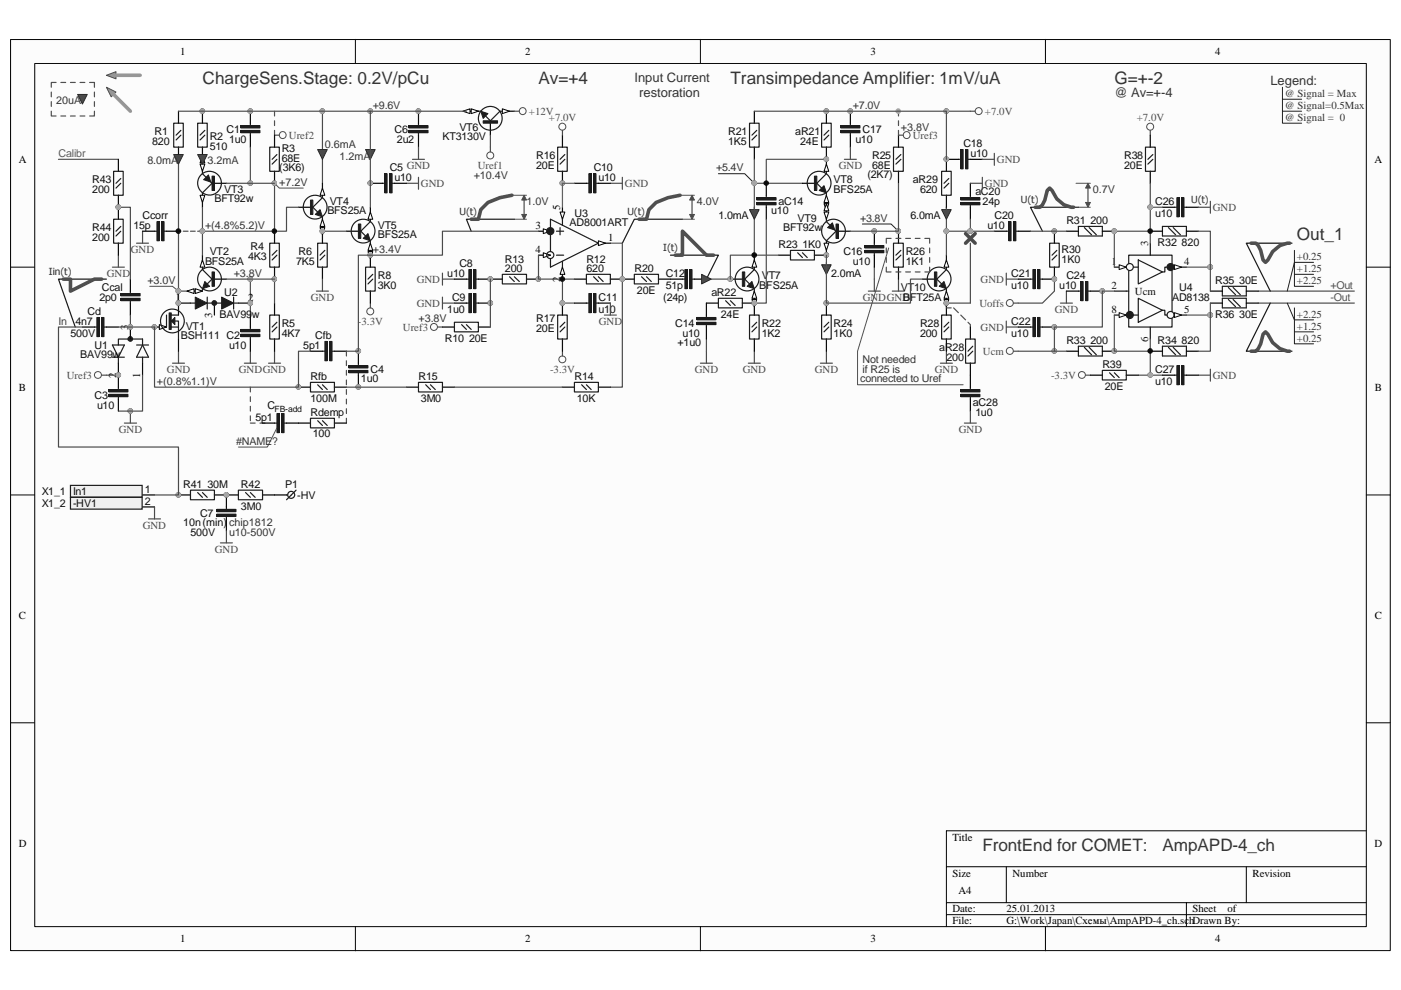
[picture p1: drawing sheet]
<svg xmlns="http://www.w3.org/2000/svg" width="297mm" height="210mm" viewBox="0 0 297 210" stroke-linecap="round" stroke-linejoin="round" font-family="sans-serif">
<defs><g id="words">
<g font-size="3.6" fill="#343434">
<text x="43" y="17.7">ChargeSens.Stage: 0.2V/pCu</text>
<text x="114.2" y="17.7">Av=+4</text>
<text x="154.9" y="17.7">Transimpedance Amplifier: 1mV/uA</text>
<text x="236.3" y="17.7">G=+-2</text>
<text x="275" y="50.8">Out_1</text>
<text x="208.3" y="180.4">FrontEnd for COMET:</text>
<text x="246.5" y="180.4">AmpAPD-4_ch</text>
</g>
<g font-size="2.8" fill="#343434">
<text x="134.5" y="17.4">Input Current</text>
<text x="135.5" y="20.5">restoration</text>
<text x="236.3" y="20.5">@ Av=+-4</text>
</g>
<text font-size="2.7" fill="#343434" x="269.4" y="17.9">Legend:</text>
<g font-size="2.3">
<text x="38.2" y="11.7">1</text>
<text x="111.4" y="11.7">2</text>
<text x="184.5" y="11.7">3</text>
<text x="257.6" y="11.7">4</text>
<text x="4" y="34.5">A</text>
<text x="291.4" y="34.5">A</text>
<text x="118.8" y="44.4" transform="rotate(-90 118.8 44.4)">5</text>
<text x="113.5" y="48.6">3</text>
<text x="113.5" y="53.6">4</text>
<text x="128.9" y="51.1">1</text>
<text x="118.8" y="59.9" transform="rotate(-90 118.8 59.9)">2</text>
<text x="37.2" y="63.8">1</text>
<text x="52.6" y="63.8">2</text>
<text x="27.2" y="69.9" transform="rotate(-90 27.2 69.9)">3</text>
<text x="45" y="67.5" transform="rotate(-90 45 67.5)">3</text>
<text x="4" y="82.8">B</text>
<text x="24.6" y="80.2" transform="rotate(-90 24.6 80.2)">2</text>
<text x="29.7" y="80.2" transform="rotate(-90 29.7 80.2)">1</text>
<text x="291.5" y="82.8">B</text>
<text x="4" y="131.2">C</text>
<text x="291.5" y="131.2">C</text>
<text x="4" y="179.5">D</text>
<text x="201.9" y="178.2">Title</text>
<text x="291.4" y="179.5">D</text>
<text x="201.9" y="185.8">Size</text>
<text x="214.7" y="185.8">Number</text>
<text x="265.6" y="185.8">Revision</text>
<text x="203.2" y="189.7">A4</text>
<text x="201.9" y="193.5">Date:</text>
<text x="201.9" y="196">File:</text>
<text x="213.4" y="196">G:\Work\Japan\Схемы\AmpAPD-4_ch.schDrawn By:</text>
<text x="213.4" y="193.5">25.01.2013</text>
<text x="252.8" y="193.5">Sheet</text>
<text x="260.3" y="193.5">of</text>
<text x="38.2" y="199.8">1</text>
<text x="111.4" y="199.8">2</text>
<text x="184.5" y="199.8">3</text>
<text x="257.6" y="199.8">4</text>
</g>
<g font-size="2.3" fill="#343434">
<text x="11.9" y="22.1">20uA</text>
<text x="79.1" y="23.1">+9.6V</text>
<text x="180.8" y="23.1">+7.0V</text>
<text x="272.4" y="20.6">@ Signal = Max</text>
<text x="272.4" y="23.1">@ Signal=0.5Max</text>
<text x="191" y="27.7">+3.8V</text>
<text x="272.4" y="25.7">@ Signal = 0</text>
<text x="31.2" y="34.8">8.0mA</text>
<text x="44" y="34.8">3.2mA</text>
<text x="68.9" y="31.3">0.6mA</text>
<text x="72" y="33.8">1.2mA</text>
<text x="59.2" y="39.4">+7.2V</text>
<text x="100.5" y="37.9">+10.4V</text>
<text x="151.8" y="36.3">+5.4V</text>
<text x="231.7" y="40.9">0.7V</text>
<text x="111.6" y="43.5">1.0V</text>
<text x="147.7" y="43.5">4.0V</text>
<text x="182.4" y="47">+3.8V</text>
<text x="43.5" y="48.6">+(4.8%5.2)V</text>
<text x="79.1" y="53.6">+3.4V</text>
<text x="49.6" y="58.7">+3.8V</text>
<text x="275" y="55.2">+0.25</text>
<text x="275" y="57.7">+1.25</text>
<text x="31.2" y="60.2">+3.0V</text>
<text x="275" y="60.2">+2.25</text>
<text x="88.7" y="68.4">+3.8V</text>
<text x="275" y="67.4">+2.25</text>
<text x="275" y="69.9">+1.25</text>
<text x="182.9" y="77">Not needed</text>
<text x="275" y="72.4">+0.25</text>
<text x="33.3" y="81.6">+(0.8%1.1)V</text>
<text x="182.4" y="81.1">connected to Uref</text>
<text x="182.9" y="79">if R25 is</text>
<text x="50.1" y="94.3">#NAME?</text>
<text x="48.6" y="111.6">chip1812</text>
<text x="48.6" y="113.7">u10-500V</text>
</g>
<g font-size="2.3" fill="#0e0e0e">
<text x="32.8" y="28.7">R1</text>
<text x="44.5" y="29.7">R2</text>
<text x="48" y="28.2">C1</text>
<text x="83.6" y="28.2">C6</text>
<text x="93.8" y="29.7">KT3130V</text>
<text x="97.4" y="27.7">VT6</text>
<text x="154.4" y="28.7">R21</text>
<text x="168.6" y="28.7">aR21</text>
<text x="182.9" y="28.2">C17</text>
<text x="32.3" y="30.7">820</text>
<text x="44.5" y="31.7">510</text>
<text x="48.6" y="30.2">1u0</text>
<text x="59.7" y="34.3">68E</text>
<text x="59.7" y="32.3">R3</text>
<text x="84.2" y="30.2">2u2</text>
<text x="113.7" y="35.8">20E</text>
<text x="113.7" y="33.8">R16</text>
<text x="154.4" y="30.7">1K5</text>
<text x="169.6" y="30.7">24E</text>
<text x="181.4" y="30.2">u10</text>
<text x="184.9" y="35.8">68E</text>
<text x="184.9" y="33.8">R25</text>
<text x="204.3" y="31.2">C18</text>
<text x="205.8" y="33.3">u10</text>
<text x="238.3" y="35.8">20E</text>
<text x="238.3" y="33.8">R38</text>
<text x="19.6" y="40.9">200</text>
<text x="19.6" y="38.9">R43</text>
<text x="47.5" y="40.9">VT3</text>
<text x="59.2" y="36.3">(3K6)</text>
<text x="82.6" y="36.3">C5 GND</text>
<text x="83.6" y="38.4">u10</text>
<text x="125.9" y="36.3">C10</text>
<text x="126.9" y="38.4">u10</text>
<text x="176.7" y="38.9">VT8</text>
<text x="176.7" y="40.9">BFS25A</text>
<text x="183.9" y="37.8">(2K7)</text>
<text x="193.5" y="38.9">aR29</text>
<text x="195.1" y="40.9">620</text>
<text x="206.8" y="41.4">aC20</text>
<text x="30.2" y="46.5">Ccorr</text>
<text x="45.5" y="42.9">BFT92w</text>
<text x="69.4" y="45.5">BFS25A</text>
<text x="69.9" y="43.4">VT4</text>
<text x="121.8" y="46">U3</text>
<text x="152.4" y="46.5">1.0mA</text>
<text x="163.5" y="45.5">u10</text>
<text x="165.1" y="43.4">aC14</text>
<text x="169.1" y="47">VT9</text>
<text x="193" y="46.5">6.0mA</text>
<text x="208.3" y="43.4">24p</text>
<text x="210.9" y="46.5">C20</text>
<text x="226.1" y="47.5">R31</text>
<text x="231.2" y="47.5">200</text>
<text x="244.9" y="46">u10</text>
<text x="244.9" y="43.4">C26</text>
<text x="19.6" y="51.1">200</text>
<text x="19.6" y="49">R44</text>
<text x="28.3" y="48.5">15p</text>
<text x="53.1" y="53.1">R4</text>
<text x="80.1" y="48.5">VT5</text>
<text x="80.1" y="50.5">BFS25A</text>
<text x="120.8" y="48">AD8001ART</text>
<text x="165.1" y="52.6">R23</text>
<text x="166.1" y="49">BFT92w</text>
<text x="170.1" y="52.6">1K0</text>
<text x="209.3" y="48.5">u10</text>
<text x="225.1" y="53.6">R30</text>
<text x="243.4" y="52.1" transform="rotate(-90 243.4 52.1)">3</text>
<text x="245.4" y="52.1">R32</text>
<text x="250.5" y="52.1">820</text>
<text x="43.5" y="56.2">BFS25A</text>
<text x="44.5" y="54.1">VT2</text>
<text x="52.6" y="55.1">4K3</text>
<text x="62.8" y="56.2">7K5</text>
<text x="63.3" y="54.1">R6</text>
<text x="80.1" y="59.2">R8</text>
<text x="94.8" y="58.7">u10</text>
<text x="97.4" y="56.7">C8</text>
<text x="107.1" y="57.7">200</text>
<text x="107.1" y="55.7">R13</text>
<text x="124.4" y="57.7">620</text>
<text x="124.4" y="55.7">R12</text>
<text x="134.5" y="57.7">R20</text>
<text x="141.1" y="58.7">C12</text>
<text x="161.5" y="59.2">VT7</text>
<text x="176.2" y="58.7">2.0mA</text>
<text x="178.8" y="54.1">C16</text>
<text x="180.8" y="56.2">u10</text>
<text x="192" y="56.2">1K1</text>
<text x="192" y="54.1">R26</text>
<text x="214.4" y="58.7">C21</text>
<text x="225.1" y="55.7">1K0</text>
<text x="226.1" y="59.2">C24</text>
<text x="235.7" y="56.2">1</text>
<text x="251" y="56.2">4</text>
<text x="21.1" y="63.8">2p0</text>
<text x="21.6" y="61.8">Ccal</text>
<text x="47.5" y="62.8">U2</text>
<text x="80.1" y="61.3">3K0</text>
<text x="95.8" y="63.8">C9</text>
<text x="126.9" y="63.8">C11</text>
<text x="135" y="62.3">20E</text>
<text x="140.6" y="63.8">(24p)</text>
<text x="141.1" y="61.3">51p</text>
<text x="150.8" y="62.8">aR22</text>
<text x="161" y="61.3">BFS25A</text>
<text x="191" y="61.8">VT10</text>
<text x="191.5" y="63.8">BFT25A</text>
<text x="214.4" y="61.3">u10</text>
<text x="224.6" y="61.3">u10</text>
<text x="235.7" y="61.3">2</text>
<text x="240.6" y="62.5">Ucm</text>
<text x="248.5" y="63.8">AD8138</text>
<text x="250" y="61.8">U4</text>
<text x="257.6" y="60.2">R35</text>
<text x="262.8" y="60.2">30E</text>
<text x="15" y="71.4">500V</text>
<text x="16" y="68.9">4n7</text>
<text x="18.5" y="66.8">Cd</text>
<text x="38.4" y="71.9">BSH111 C2</text>
<text x="39.4" y="69.9">VT1</text>
<text x="46.5" y="67.4">BAV99w</text>
<text x="59.7" y="71.4">4K7</text>
<text x="59.7" y="69.4">R5</text>
<text x="66.8" y="71.9">Cfb</text>
<text x="94.8" y="66.3">1u0</text>
<text x="113.7" y="70.4">20E</text>
<text x="113.7" y="68.4">R17</text>
<text x="126.9" y="66.3">u10</text>
<text x="143.2" y="69.4">C14</text>
<text x="144.7" y="71.4">u10</text>
<text x="152.9" y="67.4">24E</text>
<text x="161.5" y="71.4">1K2</text>
<text x="161.5" y="69.4">R22</text>
<text x="176.7" y="71.4">1K0</text>
<text x="176.7" y="69.4">R24</text>
<text x="195.1" y="71.4">200</text>
<text x="195.1" y="69.4">R28</text>
<text x="214.4" y="71.4">u10</text>
<text x="214.4" y="68.9">C22</text>
<text x="235.7" y="66.3">8</text>
<text x="251" y="66.3">5</text>
<text x="257.6" y="67.4">R36</text>
<text x="262.8" y="67.4">30E</text>
<text x="17" y="76">BAV99w</text>
<text x="20.1" y="74">U1</text>
<text x="48.6" y="74">u10</text>
<text x="64.3" y="74">5p1</text>
<text x="94.3" y="72.4">R10</text>
<text x="99.4" y="72.4">20E</text>
<text x="143.7" y="73.4">+1u0</text>
<text x="199.1" y="74.5">aR28</text>
<text x="200.7" y="76.5">200</text>
<text x="226.1" y="72.9">R33</text>
<text x="231.2" y="72.9">200</text>
<text x="243.4" y="72.6" transform="rotate(-90 243.4 72.6)">6</text>
<text x="245.4" y="72.9">R34</text>
<text x="250.5" y="72.9">820</text>
<text x="65.8" y="80.6">Rfb</text>
<text x="76.5" y="81.1">1u0</text>
<text x="78.6" y="79">C4</text>
<text x="88.7" y="80.6">R15</text>
<text x="121.8" y="80.6">R14</text>
<text x="233.8" y="78">R39</text>
<text x="234.3" y="82.6">20E</text>
<text x="244.9" y="81.6">u10</text>
<text x="244.9" y="79">C27</text>
<text x="20.1" y="84.6">C3</text>
<text x="20.6" y="86.7">u10</text>
<text x="54.1" y="89.2">5p1</text>
<text x="56.7" y="86.7">C</text>
<text x="65.8" y="88.2">Rdemp</text>
<text x="65.8" y="85.1">100M</text>
<text x="89.2" y="85.1">3M0</text>
<text x="122.3" y="85.1">10K</text>
<text x="206.3" y="86.1">aC28</text>
<text x="206.8" y="88.2">1u0</text>
<text x="66.3" y="92.8">100</text>
<text x="8.8" y="105">X1_1</text>
<text x="8.8" y="107.5">X1_2</text>
<text x="15.5" y="105">In1</text>
<text x="15.5" y="107.5">-HV1</text>
<text x="30.7" y="104.5">1</text>
<text x="30.7" y="107">2</text>
<text x="38.9" y="103.5">R41</text>
<text x="44" y="103.5">30M</text>
<text x="51.1" y="103.5">R42</text>
<text x="60.5" y="103.5">P1</text>
<text x="63" y="105.7">-HV</text>
<text x="38.9" y="111.6">10n(min)</text>
<text x="40.4" y="113.6">500V</text>
<text x="42.5" y="109.6">C7</text>
<text x="51.1" y="108">3M0</text>
</g>
<g font-size="2.3" fill="#4c4c4c">
<text x="61.3" y="29.5">Uref2</text>
<text x="112.1" y="24.4">+12V</text>
<text x="116.4" y="25.7">+7.0V</text>
<text x="193.5" y="29.5">Uref3</text>
<text x="208.8" y="24.4">+7.0V</text>
<text x="241" y="25.7">+7.0V</text>
<text x="101.3" y="35.8">Uref1</text>
<text x="177.8" y="35.8">GND</text>
<text x="211.4" y="34.5">GND</text>
<text x="89.2" y="39.6">GND</text>
<text x="132.5" y="39.6">GND</text>
<text x="208.8" y="39.6">GND</text>
<text x="257.1" y="44.7">GND</text>
<text x="27.7" y="53.6">GND</text>
<text x="22.6" y="58.7">GND</text>
<text x="88.3" y="60">GND</text>
<text x="207.9" y="60">GND</text>
<text x="65.9" y="63.8">GND</text>
<text x="88.3" y="65.1">GND</text>
<text x="182.9" y="63.8">GNDGND</text>
<text x="207.6" y="65.1">Uoffs</text>
<text x="75.9" y="68.9">-3.3V</text>
<text x="85.4" y="70.1">Uref3</text>
<text x="127" y="68.9">GND</text>
<text x="207.9" y="70.1">GND</text>
<text x="223.6" y="66.3">GND</text>
<text x="208.4" y="75.2">Ucm</text>
<text x="14.2" y="80.3">Uref3</text>
<text x="35.4" y="79">GND</text>
<text x="50.6" y="79">GNDGND</text>
<text x="116.6" y="79">-3.3V</text>
<text x="147.3" y="79">GND</text>
<text x="157.5" y="79">GND</text>
<text x="172.8" y="79">GND</text>
<text x="198.2" y="79">GND</text>
<text x="222.8" y="80.3">-3.3V</text>
<text x="257.1" y="80.3">GND</text>
<text x="25.2" y="91.8">GND</text>
<text x="203.3" y="91.8">GND</text>
<text x="30.3" y="112.1">GND</text>
<text x="45.5" y="117.2">GND</text>
</g>
<text font-size="2.3" fill="#5a5a5a" x="12.4" y="33.3">Calibr</text>
<g font-size="2.3" fill="#535353">
<text x="282.1" y="61.3">+Out</text>
<text x="282.1" y="63.8">-Out</text>
</g>
<text font-size="2.3" fill="#444" x="12.4" y="68.9">In</text>
<g font-size="2.1" fill="#343434">
<text x="97.4" y="45.6">U(t)</text>
<text x="133" y="45.6">U(t)</text>
<text x="216.4" y="43">U(t)</text>
<text x="252.6" y="43">U(t)</text>
<text x="140.6" y="53.2">I(t)</text>
<text x="10.4" y="58.3">Iin(t)</text>
</g>
<text font-size="1.8" fill="#0e0e0e" x="58.2" y="87.3">FB-add</text>
</g></defs>
<path d="M2.3 8.4h292.5v193.1h-292.5z" fill="#fcfcfc"/>
<path d="M2.2 8.4h292.6v193.1h-292.6z" fill="none" stroke="#000" stroke-width=".21"/>
<path d="M7.4 13.5h282.3v183h-282.3z" fill="#fcfcfc"/>
<g fill="none" stroke="#000" stroke-width=".21">
<path d="M7.4 13.5h282.3v183h-282.3zM75.3 8.3v5.1M148.5 8.3v5.1M221.7 8.3v5.1M2.2 56.6h5.1M289.7 56.6h5.1M2.2 104.9h5.1M289.7 104.9h5.1M2.2 153.2h5.1M289.7 153.2h5.1M289.7 176.1h-89v20.4M75.3 196.5v5.1"/>
<path d="M148.5 196.5v5.1M200.7 183.8h89M200.7 191.4h89M200.7 193.9h89M213.4 183.8v7.6M221.7 196.5v5.1M251.5 191.4v5.1M264.2 183.8v7.6"/>
</g>
<circle cx="25.1" cy="79.5" r=".48" fill="#0e0e0e"/>
<circle cx="25.1" cy="79.5" r=".48" fill="none" stroke="#0e0e0e" stroke-width=".21"/>
<circle cx="25.1" cy="43.9" r=".48" fill="#0e0e0e"/>
<circle cx="25.1" cy="43.9" r=".48" fill="none" stroke="#0e0e0e" stroke-width=".21"/>
<circle cx="27.6" cy="87.1" r=".48" fill="#0e0e0e"/>
<circle cx="27.6" cy="87.1" r=".48" fill="none" stroke="#0e0e0e" stroke-width=".21"/>
<circle cx="27.6" cy="69.3" r=".48" fill="#0e0e0e"/>
<circle cx="27.6" cy="69.3" r=".48" fill="none" stroke="#0e0e0e" stroke-width=".21"/>
<circle cx="32.7" cy="69.3" r=".48" fill="#0e0e0e"/>
<circle cx="32.7" cy="69.3" r=".48" fill="none" stroke="#0e0e0e" stroke-width=".21"/>
<circle cx="37.8" cy="104.9" r=".49" fill="#0e0e0e"/>
<circle cx="37.8" cy="104.9" r=".49" fill="none" stroke="#0e0e0e" stroke-width=".21"/>
<circle cx="37.8" cy="64.2" r=".49" fill="#0e0e0e"/>
<circle cx="37.8" cy="64.2" r=".49" fill="none" stroke="#0e0e0e" stroke-width=".21"/>
<circle cx="37.8" cy="61.7" r=".49" fill="#0e0e0e"/>
<circle cx="37.8" cy="61.7" r=".49" fill="none" stroke="#0e0e0e" stroke-width=".21"/>
<circle cx="42.9" cy="49" r=".49" fill="#0e0e0e"/>
<circle cx="42.9" cy="49" r=".49" fill="none" stroke="#0e0e0e" stroke-width=".21"/>
<circle cx="42.9" cy="23.6" r=".49" fill="#0e0e0e"/>
<circle cx="42.9" cy="23.6" r=".49" fill="none" stroke="#0e0e0e" stroke-width=".21"/>
<circle cx="48" cy="104.9" r=".49" fill="#0e0e0e"/>
<circle cx="48" cy="104.9" r=".49" fill="none" stroke="#0e0e0e" stroke-width=".21"/>
<circle cx="53.1" cy="64.2" r=".49" fill="#0e0e0e"/>
<circle cx="53.1" cy="64.2" r=".49" fill="none" stroke="#0e0e0e" stroke-width=".21"/>
<circle cx="53.1" cy="59.2" r=".49" fill="#0e0e0e"/>
<circle cx="53.1" cy="59.2" r=".49" fill="none" stroke="#0e0e0e" stroke-width=".21"/>
<circle cx="53.1" cy="38.8" r=".48" fill="#0e0e0e"/>
<circle cx="53.1" cy="38.8" r=".48" fill="none" stroke="#0e0e0e" stroke-width=".21"/>
<circle cx="53.1" cy="23.6" r=".49" fill="#0e0e0e"/>
<circle cx="53.1" cy="23.6" r=".49" fill="none" stroke="#0e0e0e" stroke-width=".21"/>
<circle cx="58.2" cy="59.2" r=".48" fill="#0e0e0e"/>
<circle cx="58.2" cy="59.2" r=".48" fill="none" stroke="#0e0e0e" stroke-width=".21"/>
<circle cx="58.2" cy="38.8" r=".46" fill="#0e0e0e"/>
<circle cx="58.2" cy="38.8" r=".46" fill="none" stroke="#0e0e0e" stroke-width=".21"/>
<circle cx="63.3" cy="82" r=".48" fill="#0e0e0e"/>
<circle cx="63.3" cy="82" r=".48" fill="none" stroke="#0e0e0e" stroke-width=".21"/>
<circle cx="68.3" cy="49" r=".49" fill="#0e0e0e"/>
<circle cx="68.3" cy="49" r=".49" fill="none" stroke="#0e0e0e" stroke-width=".21"/>
<circle cx="68.3" cy="23.6" r=".49" fill="#0e0e0e"/>
<circle cx="68.3" cy="23.6" r=".49" fill="none" stroke="#0e0e0e" stroke-width=".21"/>
<circle cx="76" cy="82" r=".48" fill="#0e0e0e"/>
<circle cx="76" cy="82" r=".48" fill="none" stroke="#0e0e0e" stroke-width=".21"/>
<circle cx="76" cy="74.4" r=".49" fill="#0e0e0e"/>
<circle cx="76" cy="74.4" r=".49" fill="none" stroke="#0e0e0e" stroke-width=".21"/>
<circle cx="78.5" cy="54.1" r=".49" fill="#0e0e0e"/>
<circle cx="78.5" cy="54.1" r=".49" fill="none" stroke="#0e0e0e" stroke-width=".21"/>
<circle cx="78.5" cy="38.8" r=".48" fill="#0e0e0e"/>
<circle cx="78.5" cy="38.8" r=".48" fill="none" stroke="#0e0e0e" stroke-width=".21"/>
<circle cx="78.5" cy="23.6" r=".49" fill="#0e0e0e"/>
<circle cx="78.5" cy="23.6" r=".49" fill="none" stroke="#0e0e0e" stroke-width=".21"/>
<circle cx="88.7" cy="23.6" r=".49" fill="#0e0e0e"/>
<circle cx="88.7" cy="23.6" r=".49" fill="none" stroke="#0e0e0e" stroke-width=".21"/>
<circle cx="103.9" cy="64.2" r=".49" fill="#0e0e0e"/>
<circle cx="103.9" cy="64.2" r=".49" fill="none" stroke="#0e0e0e" stroke-width=".21"/>
<circle cx="103.9" cy="59.2" r=".49" fill="#0e0e0e"/>
<circle cx="103.9" cy="59.2" r=".49" fill="none" stroke="#0e0e0e" stroke-width=".21"/>
<circle cx="114.1" cy="59.2" r=".48" fill="#0e0e0e"/>
<circle cx="114.1" cy="59.2" r=".48" fill="none" stroke="#0e0e0e" stroke-width=".21"/>
<circle cx="119.2" cy="64.2" r=".49" fill="#0e0e0e"/>
<circle cx="119.2" cy="64.2" r=".49" fill="none" stroke="#0e0e0e" stroke-width=".21"/>
<circle cx="119.2" cy="38.8" r=".48" fill="#0e0e0e"/>
<circle cx="119.2" cy="38.8" r=".48" fill="none" stroke="#0e0e0e" stroke-width=".21"/>
<circle cx="131.9" cy="59.2" r=".49" fill="#0e0e0e"/>
<circle cx="131.9" cy="59.2" r=".49" fill="none" stroke="#0e0e0e" stroke-width=".21"/>
<circle cx="154.8" cy="59.2" r=".49" fill="#0e0e0e"/>
<circle cx="154.8" cy="59.2" r=".49" fill="none" stroke="#0e0e0e" stroke-width=".21"/>
<circle cx="159.9" cy="64.2" r=".49" fill="#0e0e0e"/>
<circle cx="159.9" cy="64.2" r=".49" fill="none" stroke="#0e0e0e" stroke-width=".21"/>
<circle cx="159.9" cy="38.8" r=".48" fill="#0e0e0e"/>
<circle cx="159.9" cy="38.8" r=".48" fill="none" stroke="#0e0e0e" stroke-width=".21"/>
<circle cx="175.2" cy="64.2" r=".49" fill="#0e0e0e"/>
<circle cx="175.2" cy="64.2" r=".49" fill="none" stroke="#0e0e0e" stroke-width=".21"/>
<circle cx="175.2" cy="54.1" r=".49" fill="#0e0e0e"/>
<circle cx="175.2" cy="54.1" r=".49" fill="none" stroke="#0e0e0e" stroke-width=".21"/>
<circle cx="175.2" cy="33.7" r=".48" fill="#0e0e0e"/>
<circle cx="175.2" cy="33.7" r=".48" fill="none" stroke="#0e0e0e" stroke-width=".21"/>
<circle cx="175.2" cy="23.6" r=".49" fill="#0e0e0e"/>
<circle cx="175.2" cy="23.6" r=".49" fill="none" stroke="#0e0e0e" stroke-width=".21"/>
<circle cx="180.3" cy="23.6" r=".49" fill="#0e0e0e"/>
<circle cx="180.3" cy="23.6" r=".49" fill="none" stroke="#0e0e0e" stroke-width=".21"/>
<circle cx="185.4" cy="49" r=".49" fill="#0e0e0e"/>
<circle cx="185.4" cy="49" r=".49" fill="none" stroke="#0e0e0e" stroke-width=".21"/>
<circle cx="190.4" cy="49" r=".48" fill="#0e0e0e"/>
<circle cx="190.4" cy="49" r=".48" fill="none" stroke="#0e0e0e" stroke-width=".21"/>
<circle cx="200.6" cy="64.2" r=".49" fill="#0e0e0e"/>
<circle cx="200.6" cy="64.2" r=".49" fill="none" stroke="#0e0e0e" stroke-width=".21"/>
<circle cx="200.6" cy="49" r=".49" fill="#0e0e0e"/>
<circle cx="200.6" cy="49" r=".49" fill="none" stroke="#0e0e0e" stroke-width=".21"/>
<circle cx="200.6" cy="33.7" r=".48" fill="#0e0e0e"/>
<circle cx="200.6" cy="33.7" r=".48" fill="none" stroke="#0e0e0e" stroke-width=".21"/>
<circle cx="200.6" cy="23.6" r=".49" fill="#0e0e0e"/>
<circle cx="200.6" cy="23.6" r=".49" fill="none" stroke="#0e0e0e" stroke-width=".21"/>
<circle cx="205.7" cy="49" r=".49" fill="#0e0e0e"/>
<circle cx="205.7" cy="49" r=".49" fill="none" stroke="#0e0e0e" stroke-width=".21"/>
<circle cx="223.5" cy="74.4" r=".49" fill="#0e0e0e"/>
<circle cx="223.5" cy="74.4" r=".49" fill="none" stroke="#0e0e0e" stroke-width=".21"/>
<circle cx="223.5" cy="69.3" r=".49" fill="#0e0e0e"/>
<circle cx="223.5" cy="69.3" r=".49" fill="none" stroke="#0e0e0e" stroke-width=".21"/>
<circle cx="223.5" cy="59.2" r=".49" fill="#0e0e0e"/>
<circle cx="223.5" cy="59.2" r=".49" fill="none" stroke="#0e0e0e" stroke-width=".21"/>
<circle cx="223.5" cy="49" r=".49" fill="#0e0e0e"/>
<circle cx="223.5" cy="49" r=".49" fill="none" stroke="#0e0e0e" stroke-width=".21"/>
<circle cx="233.7" cy="61.7" r=".49" fill="#0e0e0e"/>
<circle cx="233.7" cy="61.7" r=".49" fill="none" stroke="#0e0e0e" stroke-width=".21"/>
<circle cx="236.2" cy="74.4" r=".49" fill="#0e0e0e"/>
<circle cx="236.2" cy="74.4" r=".49" fill="none" stroke="#0e0e0e" stroke-width=".21"/>
<circle cx="236.2" cy="49" r=".49" fill="#0e0e0e"/>
<circle cx="236.2" cy="49" r=".49" fill="none" stroke="#0e0e0e" stroke-width=".21"/>
<circle cx="243.9" cy="79.5" r=".47" fill="#0e0e0e"/>
<circle cx="243.9" cy="79.5" r=".47" fill="none" stroke="#0e0e0e" stroke-width=".21"/>
<circle cx="243.9" cy="43.9" r=".48" fill="#0e0e0e"/>
<circle cx="243.9" cy="43.9" r=".48" fill="none" stroke="#0e0e0e" stroke-width=".21"/>
<circle cx="256.6" cy="66.8" r=".49" fill="#0e0e0e"/>
<circle cx="256.6" cy="66.8" r=".49" fill="none" stroke="#0e0e0e" stroke-width=".21"/>
<circle cx="256.6" cy="56.6" r=".49" fill="#0e0e0e"/>
<circle cx="256.6" cy="56.6" r=".49" fill="none" stroke="#0e0e0e" stroke-width=".21"/>
<g fill="none" stroke="#4c4c4c" stroke-width=".25">
<path d="M129.4 38.9h2.5M131.9 37.6v2.5M243.9 27.6v1.1M36.6 77h2.5M37.8 61.7h2.6M37.8 74.5v2.5M51.8 77h2.6M53.1 74.5v2.5M56.9 77h2.6M58.2 74.5v2.5M78.5 64.3v1M119.2 74.5v1"/>
<path d="M213.4 68.1v2.5M213.4 69.3h2.5"/>
</g>
<g fill="none" stroke="#000" stroke-width=".25">
<path d="M37.8 23.6v2.5M37.8 31.2v2.6M119.2 28.7v2.5M119.2 36.3v2.6M243.9 28.7v2.5M243.9 36.3v2.6M73.4 49h2.6M78.5 51.6v5M104 59.2h2.5M111.6 59.2h2.6M78.5 61.7v2.6M86.2 82.1h2.5"/>
<path d="M93.8 82.1h2.5"/>
</g>
<g fill="none" stroke="#1c1c1c" stroke-width=".25">
<path d="M36.8 26.1h2.1v5.1h-2.1zM38.4 28.7l-1.1 1M38.4 27.6l-1.1 1.1M118.2 31.2h2.1v5.1h-2.1zM119.8 33.8l-1.1 1M119.8 32.8l-1.1 1M242.9 31.2h2v5.1h-2zM244.4 33.8l-1 1M244.4 32.8l-1 1M77.5 56.6h2v5.1h-2zM78.5 46.5v.5M78.5 51.1v.5"/>
<path d="M79 59.2l-1 1M79 58.2l-1 1M106.5 58.2h5.1v2h-5.1zM108 58.7l1 1M109 58.7l1.1 1M88.7 81.1h5.1v2h-5.1zM90.3 81.6l1 1M91.3 81.6l1 1"/>
</g>
<path d="M129.4 51.6h2.5" fill="none" stroke="#5e5e5e" stroke-width=".25"/>
<path d="M22.6 59.2h-10.2l3.6 10.1M144.7 46.5h-10.2l-2.6 5.1" fill="none" stroke="#151515" stroke-width=".25"/>
<path d="M13.4 59.2h1.5v2.5l5.1-2.5h1.5" fill="none" stroke="#4e4e4e" stroke-width=".76"/>
<g fill="none" stroke="#4c4c4c" stroke-width=".21">
<circle cx="243.9" cy="26.9" r=".74"/>
<circle cx="78.5" cy="66" r=".74"/>
<circle cx="119.2" cy="76.2" r=".74"/>
</g>
<path d="M78.5 51.6l.5 1.5h-1z" fill="#fcfcfc"/>
<path d="M78.5 51.6l.5 1.5h-1z" fill="none" stroke="#000" stroke-width=".21"/>
<path d="M78 53.3h1l-.5 1.6z" fill="#fcfcfc"/>
<path d="M78 53.3h1l-.5 1.6z" fill="none" stroke="#000" stroke-width=".21"/>
<path d="M78.5 43.9v2.6" fill="none" stroke="#000" stroke-width=".25"/>
<path d="M78.5 45l.5 1.5h-1z" fill="#fcfcfc"/>
<path d="M78.5 45l.5 1.5h-1z" fill="none" stroke="#000" stroke-width=".21"/>
<path d="M76 47.5h.5v3h-.5z" fill-rule="evenodd" fill="#1c1c1c"/>
<path d="M76 47.5h.5v3h-.5z" fill="none" stroke="#1c1c1c" stroke-width=".21"/>
<g fill="none" stroke="#1c1c1c" stroke-width=".25">
<path d="M78.5 47l-2 2 1 1"/>
<circle cx="77" cy="49" r="2.51"/>
</g>
<path d="M77 50.5l1-1 .5 1.6z" fill="#1c1c1c"/>
<path d="M77 50.5l1-1 .5 1.6z" fill="none" stroke="#1c1c1c" stroke-width=".21"/>
<path d="M53.1 69.3v.5M53.1 71.4v.5" fill="none" stroke="#1c1c1c" stroke-width=".25"/>
<path d="M53.1 66.8v2.5M53.1 71.9v2.6" fill="none" stroke="#000" stroke-width=".25"/>
<path d="M51.1 69.8h4v.6h-4z" fill-rule="evenodd" fill="#1c1c1c"/>
<path d="M51.1 69.8h4v.6h-4z" fill="none" stroke="#1c1c1c" stroke-width=".21"/>
<path d="M51.1 70.9h4v.5h-4z" fill-rule="evenodd" fill="#1c1c1c"/>
<path d="M51.1 70.9h4v.5h-4z" fill="none" stroke="#1c1c1c" stroke-width=".21"/>
<path d="M42.9 36.3v.5M44.4 38.4l.6 .5M42.9 40.9v.5" fill="none" stroke="#1c1c1c" stroke-width=".25"/>
<path d="M42.9 33.8v2.5M45.5 38.9h2.5" fill="none" stroke="#000" stroke-width=".25"/>
<path d="M42.4 34.8h1l-.5 1.5z" fill="#fcfcfc"/>
<path d="M42.4 34.8h1l-.5 1.5z" fill="none" stroke="#000" stroke-width=".21"/>
<path d="M42.9 33l.5 1.5h-1z" fill="#fcfcfc"/>
<path d="M42.9 33l.5 1.5h-1z" fill="none" stroke="#000" stroke-width=".21"/>
<path d="M42.9 41.4v2.5" fill="none" stroke="#000" stroke-width=".25"/>
<path d="M42.4 41.4h1l-.5 1.5z" fill="#fcfcfc"/>
<path d="M42.4 41.4h1l-.5 1.5z" fill="none" stroke="#000" stroke-width=".21"/>
<circle cx="44.4" cy="38.8" r="2.52" fill="none" stroke="#1c1c1c" stroke-width=".25"/>
<path d="M43.2 38.1l1-1 .5 1.5z" fill="#1c1c1c"/>
<path d="M43.2 38.1l1-1 .5 1.5z" fill="none" stroke="#1c1c1c" stroke-width=".21"/>
<path d="M42.9 36.8l.8 .8" fill="none" stroke="#1c1c1c" stroke-width=".25"/>
<path d="M45 37.3h.5v3.1h-.5z" fill-rule="evenodd" fill="#1c1c1c"/>
<path d="M45 37.3h.5v3.1h-.5z" fill="none" stroke="#1c1c1c" stroke-width=".21"/>
<path d="M45 38.9l-2.1 2" fill="none" stroke="#1c1c1c" stroke-width=".25"/>
<path d="M58.2 28.7h1M86.2 38.9h2.5M88.7 37.6v2.5" fill="none" stroke="#4c4c4c" stroke-width=".25"/>
<path d="M131.9 51.6v7.6" fill="none" stroke="#505050" stroke-width=".25"/>
<circle cx="59.9" cy="28.6" r=".73" fill="none" stroke="#4c4c4c" stroke-width=".21"/>
<path d="M58.2 23.6v1M58.2 25.6v1M58.2 27.6v1.1" fill="none" stroke="#4e4e4e" stroke-width=".25"/>
<circle cx="248.2" cy="56.6" r=".74" fill="#1c1c1c"/>
<g fill="none" stroke="#1c1c1c" stroke-width=".25">
<path d="M241.3 55.1l5.2 2.6-5.2 2.5zM241.3 63.2l5.2 2.6-5.2 2.5z"/>
<circle cx="239.5" cy="56.6" r=".74"/>
<circle cx="248.2" cy="56.6" r=".74"/>
<circle cx="248.2" cy="66.8" r=".74"/>
</g>
<circle cx="239.5" cy="66.8" r=".74" fill="#1c1c1c"/>
<g fill="none" stroke="#1c1c1c" stroke-width=".25">
<path d="M239.3 55.9v-1.8h9.2v1.8M239.3 57.4v8.6M240.3 56.6h1M247.5 56.6h-.5v1.1h-.5M248.5 57.4v8.6M238.8 61.7h.5M239.3 67.6v1.7h9.2v-1.7M240.3 66.8h1M246.5 65.8h.5v1h.5"/>
<circle cx="239.5" cy="66.8" r=".74"/>
</g>
<path d="M249 56.6h2.5" fill="none" stroke="#0e0e0e" stroke-width=".25"/>
<path d="M249 56.1l1.5 .5-1.5 .5z" fill="#fcfcfc"/>
<path d="M249 56.1l1.5 .5-1.5 .5z" fill="none" stroke="#0e0e0e" stroke-width=".21"/>
<path d="M249 66.8h2.5" fill="none" stroke="#0e0e0e" stroke-width=".25"/>
<path d="M249 66.3l1.5 .5-1.5 .5z" fill="#fcfcfc"/>
<path d="M249 66.3l1.5 .5-1.5 .5z" fill="none" stroke="#0e0e0e" stroke-width=".21"/>
<path d="M236.3 56.6h2.5" fill="none" stroke="#0e0e0e" stroke-width=".25"/>
<path d="M237.3 56.1l1.5 .5-1.5 .5z" fill="#fcfcfc"/>
<path d="M237.3 56.1l1.5 .5-1.5 .5z" fill="none" stroke="#0e0e0e" stroke-width=".21"/>
<path d="M236.3 66.8h2.5" fill="none" stroke="#0e0e0e" stroke-width=".25"/>
<path d="M237.3 66.3l1.5 .5-1.5 .5z" fill="#fcfcfc"/>
<path d="M237.3 66.3l1.5 .5-1.5 .5z" fill="none" stroke="#0e0e0e" stroke-width=".21"/>
<path d="M243.9 51.6v2.5M236.3 61.7h2.5M243.9 69.3v2.6" fill="none" stroke="#0e0e0e" stroke-width=".25"/>
<g fill="none" stroke="#4c4c4c" stroke-width=".25">
<path d="M243.9 38.9v12.7M213.4 57.9v2.6M213.4 59.2h2.5M236.3 49h7.6M214.9 74.5h1M224.8 64.3h2.6M226.1 61.7v2.6M241.3 79.5h5.2M243.9 71.9v7.6M254.1 79.5h2.5M256.6 78.3v2.5M266.8 64.3h20.3"/>
<path d="M266.8 61.7h20.3"/>
</g>
<circle cx="214.1" cy="74.4" r=".74" fill="none" stroke="#4c4c4c" stroke-width=".21"/>
<path d="M218.5 69.3h.5M220.5 69.3h.5M246.5 73.4h5v2.1h-5zM247.7 73.7l1.6 1.5M248.7 73.7l1.6 1.5" fill="none" stroke="#1c1c1c" stroke-width=".25"/>
<path d="M215.9 69.3h2.6M221 69.3h2.6M243.9 74.5h2.6M251.5 74.5h2.6" fill="none" stroke="#000" stroke-width=".25"/>
<path d="M274.4 53.1v7.6h4.1M274.4 58.2h4.1M274.4 65.3v7.6h4.1M274.4 70.4h4.1" fill="none" stroke="#1c1c1c" stroke-width=".21"/>
<path d="M236.3 49v7.6M251.5 56.6h5.1M251.5 66.8h5.1" fill="none" stroke="#505050" stroke-width=".25"/>
<path d="M219 67.3h.5v4.1h-.5z" fill-rule="evenodd" fill="#1c1c1c"/>
<path d="M219 67.3h.5v4.1h-.5z" fill="none" stroke="#1c1c1c" stroke-width=".21"/>
<path d="M220 67.3h.5v4.1h-.5z" fill-rule="evenodd" fill="#1c1c1c"/>
<path d="M220 67.3h.5v4.1h-.5z" fill="none" stroke="#1c1c1c" stroke-width=".21"/>
<circle cx="229.4" cy="79.5" r=".74" fill="none" stroke="#4c4c4c" stroke-width=".21"/>
<path d="M230.2 79.5h1" fill="none" stroke="#4c4c4c" stroke-width=".25"/>
<path d="M228.6 61.7h.5M230.7 61.7h.5" fill="none" stroke="#1c1c1c" stroke-width=".25"/>
<path d="M226.1 61.7h2.5M231.2 61.7h2.5" fill="none" stroke="#000" stroke-width=".25"/>
<path d="M229.1 59.7h.6v4.1h-.6z" fill-rule="evenodd" fill="#1c1c1c"/>
<path d="M229.1 59.7h.6v4.1h-.6z" fill="none" stroke="#1c1c1c" stroke-width=".21"/>
<path d="M230.2 59.7h.5v4.1h-.5z" fill-rule="evenodd" fill="#1c1c1c"/>
<path d="M230.2 59.7h.5v4.1h-.5z" fill="none" stroke="#1c1c1c" stroke-width=".21"/>
<path d="M249 79.5h.5M251 79.5h.5" fill="none" stroke="#1c1c1c" stroke-width=".25"/>
<path d="M246.5 79.5h2.5M251.5 79.5h2.6" fill="none" stroke="#000" stroke-width=".25"/>
<path d="M249.5 77.5h.5v4.1h-.5z" fill-rule="evenodd" fill="#1c1c1c"/>
<path d="M249.5 77.5h.5v4.1h-.5z" fill="none" stroke="#1c1c1c" stroke-width=".21"/>
<path d="M250.5 77.5h.5v4.1h-.5z" fill-rule="evenodd" fill="#1c1c1c"/>
<path d="M250.5 77.5h.5v4.1h-.5z" fill="none" stroke="#1c1c1c" stroke-width=".21"/>
<path d="M249 43.9h.5M251 43.9h.5" fill="none" stroke="#1c1c1c" stroke-width=".25"/>
<path d="M246.5 43.9h2.5M251.5 43.9h2.6" fill="none" stroke="#000" stroke-width=".25"/>
<path d="M249.5 41.9h.5v4.1h-.5z" fill-rule="evenodd" fill="#1c1c1c"/>
<path d="M249.5 41.9h.5v4.1h-.5z" fill="none" stroke="#1c1c1c" stroke-width=".21"/>
<path d="M250.5 41.9h.5v4.1h-.5z" fill-rule="evenodd" fill="#1c1c1c"/>
<path d="M250.5 41.9h.5v4.1h-.5z" fill="none" stroke="#1c1c1c" stroke-width=".21"/>
<circle cx="223.5" cy="69.3" r=".49" fill="#a8a8a8"/>
<circle cx="223.5" cy="69.3" r=".49" fill="none" stroke="#a8a8a8" stroke-width=".21"/>
<circle cx="223.5" cy="74.4" r=".49" fill="#a8a8a8"/>
<circle cx="223.5" cy="74.4" r=".49" fill="none" stroke="#a8a8a8" stroke-width=".21"/>
<circle cx="233.7" cy="61.7" r=".49" fill="#a8a8a8"/>
<circle cx="233.7" cy="61.7" r=".49" fill="none" stroke="#a8a8a8" stroke-width=".21"/>
<circle cx="243.9" cy="79.5" r=".47" fill="#a8a8a8"/>
<circle cx="243.9" cy="79.5" r=".47" fill="none" stroke="#a8a8a8" stroke-width=".21"/>
<circle cx="256.6" cy="56.6" r=".49" fill="#a8a8a8"/>
<circle cx="256.6" cy="56.6" r=".49" fill="none" stroke="#a8a8a8" stroke-width=".21"/>
<circle cx="256.6" cy="66.8" r=".49" fill="#a8a8a8"/>
<circle cx="256.6" cy="66.8" r=".49" fill="none" stroke="#a8a8a8" stroke-width=".21"/>
<path d="M226.1 49h2.5M233.7 49h2.6M243.9 49h2.6M251.5 49h2.6M226.1 74.5h2.5M231.2 79.5h2.5M233.7 74.5h2.6M238.8 79.5h2.5" fill="none" stroke="#000" stroke-width=".25"/>
<path d="M228.6 48h5.1v2h-5.1zM229.9 48.3l1.5 1.5M230.9 48.3l1.5 1.5M246.5 48h5v2h-5zM247.7 48.3l1.6 1.5M248.7 48.3l1.6 1.5M228.6 73.4h5.1v2.1h-5.1zM229.9 73.7l1.5 1.5M230.9 73.7l1.5 1.5M233.7 78.5h5.1v2.1h-5.1zM235.2 79l1.1 1.1M236.3 79l1 1.1" fill="none" stroke="#1c1c1c" stroke-width=".25"/>
<path d="M243.9 43.9h2.6" fill="none" stroke="#505050" stroke-width=".25"/>
<circle cx="236.2" cy="74.4" r=".49" fill="#a8a8a8"/>
<circle cx="236.2" cy="74.4" r=".49" fill="none" stroke="#a8a8a8" stroke-width=".21"/>
<circle cx="236.2" cy="49" r=".49" fill="#a8a8a8"/>
<circle cx="236.2" cy="49" r=".49" fill="none" stroke="#a8a8a8" stroke-width=".21"/>
<circle cx="243.9" cy="43.9" r=".48" fill="#a8a8a8"/>
<circle cx="243.9" cy="43.9" r=".48" fill="none" stroke="#a8a8a8" stroke-width=".21"/>
<path d="M93.8 57.9v2.6M93.8 59.2h2.5" fill="none" stroke="#4c4c4c" stroke-width=".25"/>
<path d="M81.1 38.9h.5M83.1 38.9h.5" fill="none" stroke="#1c1c1c" stroke-width=".25"/>
<path d="M78.5 38.9h2.6M83.6 38.9h2.6" fill="none" stroke="#000" stroke-width=".25"/>
<path d="M81.6 36.8h.5v4.1h-.5z" fill-rule="evenodd" fill="#1c1c1c"/>
<path d="M81.6 36.8h.5v4.1h-.5z" fill="none" stroke="#1c1c1c" stroke-width=".21"/>
<path d="M82.6 36.8h.5v4.1h-.5z" fill-rule="evenodd" fill="#1c1c1c"/>
<path d="M82.6 36.8h.5v4.1h-.5z" fill="none" stroke="#1c1c1c" stroke-width=".21"/>
<path d="M88.7 26.1v.5M88.7 28.2v.5M259.2 60.7h5v2h-5zM259.2 63.2h5v2.1h-5zM260.4 63.5l1.6 1.5M260.4 61l1.6 1.5M261.4 63.5l1.6 1.5M261.4 61l1.6 1.5" fill="none" stroke="#1c1c1c" stroke-width=".25"/>
<path d="M88.7 23.6v2.5M88.7 28.7v2.5M256.6 64.3h2.6M256.6 61.7h2.6M264.2 64.3h2.6M264.2 61.7h2.6" fill="none" stroke="#000" stroke-width=".25"/>
<path d="M10.9 19.5v1M12.9 17.5h1M14.9 17.5h1.1M17 17.5h1M20 19.5v1M10.9 21.5v1.1M12.9 24.6h1M14.9 24.6h1.1M17 24.6h1M20 21.5v1.1" fill="none" stroke="#4e4e4e" stroke-width=".25"/>
<path d="M86.7 26.6h4.1v.5h-4.1z" fill-rule="evenodd" fill="#1c1c1c"/>
<path d="M86.7 26.6h4.1v.5h-4.1z" fill="none" stroke="#1c1c1c" stroke-width=".21"/>
<path d="M86.7 27.6h4.1v.6h-4.1z" fill-rule="evenodd" fill="#1c1c1c"/>
<path d="M86.7 27.6h4.1v.6h-4.1z" fill="none" stroke="#1c1c1c" stroke-width=".21"/>
<path d="M87.5 33.8h2.5M88.7 31.2v2.6" fill="none" stroke="#4c4c4c" stroke-width=".25"/>
<path d="M42.9 23.6v2.5M42.9 31.2v2.6M45.5 59.2h2.5M40.4 61.7h2.5" fill="none" stroke="#000" stroke-width=".25"/>
<path d="M41.9 26.1h2v5.1h-2zM43.4 28.7l-1 1M43.4 27.6l-1 1.1" fill="none" stroke="#1c1c1c" stroke-width=".25"/>
<path d="M41.4 61.2l1.5 .5-1.5 .5z" fill="#fcfcfc"/>
<path d="M41.4 61.2l1.5 .5-1.5 .5z" fill="none" stroke="#000" stroke-width=".21"/>
<path d="M39.6 61.7l1.5-.5v1z" fill="#fcfcfc"/>
<path d="M39.6 61.7l1.5-.5v1z" fill="none" stroke="#000" stroke-width=".21"/>
<path d="M42.9 54.1v2.5" fill="none" stroke="#000" stroke-width=".25"/>
<path d="M42.9 55.1l.5 1.5h-1z" fill="#fcfcfc"/>
<path d="M42.9 55.1l.5 1.5h-1z" fill="none" stroke="#000" stroke-width=".21"/>
<path d="M42.9 56.6v.5M42.9 61.2v.5" fill="none" stroke="#1c1c1c" stroke-width=".25"/>
<path d="M45 57.7h.5v3h-.5z" fill-rule="evenodd" fill="#1c1c1c"/>
<path d="M45 57.7h.5v3h-.5z" fill="none" stroke="#1c1c1c" stroke-width=".21"/>
<g fill="none" stroke="#1c1c1c" stroke-width=".25">
<path d="M42.9 57.1l2.1 2.1-1.1 1"/>
<circle cx="44.4" cy="59.2" r="2.52"/>
</g>
<path d="M43.4 59.7l1 1-1.5 .5z" fill="#1c1c1c"/>
<path d="M43.4 59.7l1 1-1.5 .5z" fill="none" stroke="#1c1c1c" stroke-width=".21"/>
<path d="M53.1 23.6v2.5M53.1 28.7v2.5M68.4 49v2.6M68.4 56.6v2.6" fill="none" stroke="#000" stroke-width=".25"/>
<path d="M53.1 26.1v.5M53.1 28.2v.5M67.3 51.6h2.1v5h-2.1zM68.9 54.1l-1 1M68.9 53.1l-1 1" fill="none" stroke="#1c1c1c" stroke-width=".25"/>
<path d="M51.1 26.6h4v.5h-4z" fill-rule="evenodd" fill="#1c1c1c"/>
<path d="M51.1 26.6h4v.5h-4z" fill="none" stroke="#1c1c1c" stroke-width=".21"/>
<path d="M51.1 27.6h4v.6h-4z" fill-rule="evenodd" fill="#1c1c1c"/>
<path d="M51.1 27.6h4v.6h-4z" fill="none" stroke="#1c1c1c" stroke-width=".21"/>
<path d="M37.8 33.8v30.5M53.1 31.2v7.7M53.1 59.2v7.6" fill="none" stroke="#505050" stroke-width=".25"/>
<path d="M68.4 23.6v15.3M42.9 43.9v10.2M68.4 49h5" fill="none" stroke="#4c4c4c" stroke-width=".25"/>
<path d="M58.2 28.7v2.5M58.2 36.3v2.6" fill="none" stroke="#000" stroke-width=".25"/>
<path d="M57.2 31.2h2v5.1h-2zM58.7 33.8l-1 1M58.7 32.8l-1 1" fill="none" stroke="#1c1c1c" stroke-width=".25"/>
<circle cx="68.3" cy="23.6" r=".49" fill="#a8a8a8"/>
<circle cx="68.3" cy="23.6" r=".49" fill="none" stroke="#a8a8a8" stroke-width=".21"/>
<circle cx="42.9" cy="23.6" r=".49" fill="#a8a8a8"/>
<circle cx="42.9" cy="23.6" r=".49" fill="none" stroke="#a8a8a8" stroke-width=".21"/>
<circle cx="53.1" cy="59.2" r=".49" fill="#a8a8a8"/>
<circle cx="53.1" cy="59.2" r=".49" fill="none" stroke="#a8a8a8" stroke-width=".21"/>
<path d="M41.9 32.8h2l-1 2z" fill="#4c4c4c"/>
<path d="M41.9 32.8h2l-1 2z" fill="none" stroke="#262626" stroke-width=".21"/>
<path d="M36.8 32.8h2.1l-1.1 2z" fill="#4c4c4c"/>
<path d="M36.8 32.8h2.1l-1.1 2z" fill="none" stroke="#262626" stroke-width=".21"/>
<path d="M67.3 31.7h2.1l-1 2.1z" fill="#4c4c4c"/>
<path d="M67.3 31.7h2.1l-1 2.1z" fill="none" stroke="#262626" stroke-width=".21"/>
<path d="M98.9 64.3h.5M100.9 64.3h.5" fill="none" stroke="#1c1c1c" stroke-width=".25"/>
<path d="M96.3 64.3h2.6M101.4 64.3h2.6" fill="none" stroke="#000" stroke-width=".25"/>
<path d="M99.4 62.2h.5v4.1h-.5z" fill-rule="evenodd" fill="#1c1c1c"/>
<path d="M99.4 62.2h.5v4.1h-.5z" fill="none" stroke="#1c1c1c" stroke-width=".21"/>
<path d="M100.4 62.2h.5v4.1h-.5z" fill-rule="evenodd" fill="#1c1c1c"/>
<path d="M100.4 62.2h.5v4.1h-.5z" fill="none" stroke="#1c1c1c" stroke-width=".21"/>
<circle cx="92" cy="69.3" r=".74" fill="none" stroke="#4c4c4c" stroke-width=".21"/>
<path d="M92.8 69.3h1" fill="none" stroke="#4c4c4c" stroke-width=".25"/>
<path d="M121.8 38.9h2.5M126.9 38.9h2.5M119.2 64.3v2.5M119.2 71.9v2.6" fill="none" stroke="#000" stroke-width=".25"/>
<path d="M124.3 38.9h.5M126.4 38.9h.5M118.2 66.8h2.1v5.1h-2.1zM119.8 69.3l-1.1 1.1M119.8 68.3l-1.1 1" fill="none" stroke="#1c1c1c" stroke-width=".25"/>
<path d="M124.8 36.8h.5v4.1h-.5z" fill-rule="evenodd" fill="#1c1c1c"/>
<path d="M124.8 36.8h.5v4.1h-.5z" fill="none" stroke="#1c1c1c" stroke-width=".21"/>
<path d="M125.9 36.8h.5v4.1h-.5z" fill-rule="evenodd" fill="#1c1c1c"/>
<path d="M125.9 36.8h.5v4.1h-.5z" fill="none" stroke="#1c1c1c" stroke-width=".21"/>
<circle cx="119.2" cy="38.8" r=".48" fill="#a8a8a8"/>
<circle cx="119.2" cy="38.8" r=".48" fill="none" stroke="#a8a8a8" stroke-width=".21"/>
<path d="M98.9 23.6h2.5M104 26.1v2.6M121.8 59.2h2.5M129.4 59.2h2.5" fill="none" stroke="#000" stroke-width=".25"/>
<path d="M101.4 23.6h.5M106 23.6h.5M124.3 58.2h5.1v2h-5.1zM125.9 58.7l1 1M126.9 58.7l1 1" fill="none" stroke="#1c1c1c" stroke-width=".25"/>
<path d="M58.2 38.9l1 1h5.1" fill="none" stroke="#4e4e4e" stroke-width=".21"/>
<path d="M99.9 23.1l1.5 .5-1.5 .5z" fill="#fcfcfc"/>
<path d="M99.9 23.1l1.5 .5-1.5 .5z" fill="none" stroke="#000" stroke-width=".21"/>
<path d="M98.1 23.6l1.5-.5v1z" fill="#fcfcfc"/>
<path d="M98.1 23.6l1.5-.5v1z" fill="none" stroke="#000" stroke-width=".21"/>
<path d="M106.5 23.6h2.5" fill="none" stroke="#000" stroke-width=".25"/>
<path d="M106.5 23.1l1.5 .5-1.5 .5z" fill="#fcfcfc"/>
<path d="M106.5 23.1l1.5 .5-1.5 .5z" fill="none" stroke="#000" stroke-width=".21"/>
<path d="M102.4 25.6h3.1v.5h-3.1z" fill-rule="evenodd" fill="#1c1c1c"/>
<path d="M102.4 25.6h3.1v.5h-3.1z" fill="none" stroke="#1c1c1c" stroke-width=".21"/>
<g fill="none" stroke="#1c1c1c" stroke-width=".25">
<path d="M106 23.6l-2 2-1-1"/>
<circle cx="103.9" cy="25.1" r="2.52"/>
</g>
<path d="M101.9 23.6l1.6 .5-1.1 1z" fill="#1c1c1c"/>
<path d="M101.9 23.6l1.6 .5-1.1 1z" fill="none" stroke="#1c1c1c" stroke-width=".21"/>
<circle cx="88.7" cy="23.6" r=".49" fill="#a8a8a8"/>
<circle cx="88.7" cy="23.6" r=".49" fill="none" stroke="#a8a8a8" stroke-width=".21"/>
<circle cx="78.5" cy="23.6" r=".49" fill="#a8a8a8"/>
<circle cx="78.5" cy="23.6" r=".49" fill="none" stroke="#a8a8a8" stroke-width=".21"/>
<circle cx="103.9" cy="33" r=".74" fill="none" stroke="#4c4c4c" stroke-width=".21"/>
<path d="M104 28.7v3.5" fill="none" stroke="#4c4c4c" stroke-width=".25"/>
<path d="M77.5 31.7h2l-1 2.1z" fill="#4c4c4c"/>
<path d="M77.5 31.7h2l-1 2.1z" fill="none" stroke="#262626" stroke-width=".21"/>
<path d="M68.4 41.4v.5M68.4 46v.5" fill="none" stroke="#1c1c1c" stroke-width=".25"/>
<path d="M63.3 43.9h2.5M68.4 46.5v2.5" fill="none" stroke="#000" stroke-width=".25"/>
<path d="M68.4 46.5l.5 1.5h-1z" fill="#fcfcfc"/>
<path d="M68.4 46.5l.5 1.5h-1z" fill="none" stroke="#000" stroke-width=".21"/>
<path d="M67.9 48.3h1l-.5 1.5z" fill="#fcfcfc"/>
<path d="M67.9 48.3h1l-.5 1.5z" fill="none" stroke="#000" stroke-width=".21"/>
<path d="M68.4 38.9v2.5" fill="none" stroke="#000" stroke-width=".25"/>
<path d="M68.4 39.9l.5 1.5h-1z" fill="#fcfcfc"/>
<path d="M68.4 39.9l.5 1.5h-1z" fill="none" stroke="#000" stroke-width=".21"/>
<path d="M65.8 42.4h.5v3.1h-.5z" fill-rule="evenodd" fill="#1c1c1c"/>
<path d="M65.8 42.4h.5v3.1h-.5z" fill="none" stroke="#1c1c1c" stroke-width=".21"/>
<g fill="none" stroke="#1c1c1c" stroke-width=".25">
<path d="M68.4 41.9l-2.1 2 1 1.1"/>
<circle cx="66.8" cy="43.9" r="2.52"/>
</g>
<path d="M66.8 45.5l1.1-1.1 .5 1.6z" fill="#1c1c1c"/>
<path d="M66.8 45.5l1.1-1.1 .5 1.6z" fill="none" stroke="#1c1c1c" stroke-width=".21"/>
<path d="M58.2 49v2.6M58.2 56.6v2.6M58.2 64.3v2.5M58.2 71.9v2.6" fill="none" stroke="#000" stroke-width=".25"/>
<path d="M57.2 51.6h2v5h-2zM58.7 54.1l-1 1M58.7 53.1l-1 1M57.2 66.8h2v5.1h-2zM58.7 69.3l-1 1.1M58.7 68.3l-1 1" fill="none" stroke="#1c1c1c" stroke-width=".25"/>
<path d="M16.5 20h2l-1 2.1z" fill="#4c4c4c"/>
<path d="M16.5 20h2l-1 2.1z" fill="none" stroke="#262626" stroke-width=".21"/>
<circle cx="78.5" cy="54.1" r=".49" fill="#a8a8a8"/>
<circle cx="78.5" cy="54.1" r=".49" fill="none" stroke="#a8a8a8" stroke-width=".21"/>
<circle cx="68.3" cy="49" r=".49" fill="#a8a8a8"/>
<circle cx="68.3" cy="49" r=".49" fill="none" stroke="#a8a8a8" stroke-width=".21"/>
<path d="M63.3 43.9h-2.6v5.1h-17.8" fill="none" stroke="#4c4c4c" stroke-width=".25"/>
<circle cx="53.1" cy="38.8" r=".48" fill="#a8a8a8"/>
<circle cx="53.1" cy="38.8" r=".48" fill="none" stroke="#a8a8a8" stroke-width=".21"/>
<circle cx="53.1" cy="23.6" r=".49" fill="#a8a8a8"/>
<circle cx="53.1" cy="23.6" r=".49" fill="none" stroke="#a8a8a8" stroke-width=".21"/>
<circle cx="119.2" cy="26.9" r=".74" fill="none" stroke="#4c4c4c" stroke-width=".21"/>
<path d="M119.2 27.6v1.1" fill="none" stroke="#4c4c4c" stroke-width=".25"/>
<path d="M12.4 33.8h12.7" fill="none" stroke="#505050" stroke-width=".25"/>
<path d="M68.4 74.5h.5M70.4 74.5h.5" fill="none" stroke="#1c1c1c" stroke-width=".25"/>
<path d="M65.8 74.5h2.6M70.9 74.5h2.5" fill="none" stroke="#000" stroke-width=".25"/>
<path d="M68.9 72.4h.5v4.1h-.5z" fill-rule="evenodd" fill="#1c1c1c"/>
<path d="M68.9 72.4h.5v4.1h-.5z" fill="none" stroke="#1c1c1c" stroke-width=".21"/>
<path d="M69.9 72.4h.5v4.1h-.5z" fill-rule="evenodd" fill="#1c1c1c"/>
<path d="M69.9 72.4h.5v4.1h-.5z" fill="none" stroke="#1c1c1c" stroke-width=".21"/>
<g fill="none" stroke="#4c4c4c" stroke-width=".21">
<circle cx="110.8" cy="23.6" r=".73"/>
<circle cx="214.1" cy="64.2" r=".74"/>
</g>
<path d="M109 23.6h1.1M214.9 64.3h1" fill="none" stroke="#4c4c4c" stroke-width=".25"/>
<path d="M215.9 59.2h2.6M223.6 49v2.6M223.6 56.6v2.6h-2.6" fill="none" stroke="#000" stroke-width=".25"/>
<path d="M218.5 59.2h.5M220.5 59.2h.5M222.5 51.6h2.1v5h-2.1zM224.1 54.1l-1 1M224.1 53.1l-1 1" fill="none" stroke="#1c1c1c" stroke-width=".25"/>
<path d="M219 57.1h.5v4.1h-.5z" fill-rule="evenodd" fill="#1c1c1c"/>
<path d="M219 57.1h.5v4.1h-.5z" fill="none" stroke="#1c1c1c" stroke-width=".21"/>
<path d="M220 57.1h.5v4.1h-.5z" fill-rule="evenodd" fill="#1c1c1c"/>
<path d="M220 57.1h.5v4.1h-.5z" fill="none" stroke="#1c1c1c" stroke-width=".21"/>
<path d="M223.6 59.2v2.5l-2.6 2.6h-5.1" fill="none" stroke="#4c4c4c" stroke-width=".25"/>
<circle cx="223.5" cy="59.2" r=".49" fill="#a8a8a8"/>
<circle cx="223.5" cy="59.2" r=".49" fill="none" stroke="#a8a8a8" stroke-width=".21"/>
<circle cx="223.5" cy="49" r=".49" fill="#a8a8a8"/>
<circle cx="223.5" cy="49" r=".49" fill="none" stroke="#a8a8a8" stroke-width=".21"/>
<path d="M68.4 59.2v2.5M254.1 43.9h2.5M256.6 42.7v2.5M67.1 61.7h2.5M148.5 77h2.5M149.8 74.5v2.5" fill="none" stroke="#4c4c4c" stroke-width=".25"/>
<path d="M31.7 60.7h4.9l1.2 1" fill="none" stroke="#4e4e4e" stroke-width=".21"/>
<path d="M76 77v.5M76 79v.5" fill="none" stroke="#1c1c1c" stroke-width=".25"/>
<path d="M76 74.5v2.5M76 79.5v2.6" fill="none" stroke="#000" stroke-width=".25"/>
<path d="M74 77.5h4v.5h-4z" fill-rule="evenodd" fill="#1c1c1c"/>
<path d="M74 77.5h4v.5h-4z" fill="none" stroke="#1c1c1c" stroke-width=".21"/>
<path d="M74 78.5h4v.5h-4z" fill-rule="evenodd" fill="#1c1c1c"/>
<path d="M74 78.5h4v.5h-4z" fill="none" stroke="#1c1c1c" stroke-width=".21"/>
<path d="M131.9 59.2v22.9h-2.5" fill="none" stroke="#4c4c4c" stroke-width=".25"/>
<path d="M98.9 59.2h.5M100.9 59.2h.5" fill="none" stroke="#1c1c1c" stroke-width=".25"/>
<path d="M96.3 59.2h2.6M101.4 59.2h2.6" fill="none" stroke="#000" stroke-width=".25"/>
<path d="M99.4 57.1h.5v4.1h-.5z" fill-rule="evenodd" fill="#1c1c1c"/>
<path d="M99.4 57.1h.5v4.1h-.5z" fill="none" stroke="#1c1c1c" stroke-width=".21"/>
<path d="M100.4 57.1h.5v4.1h-.5z" fill-rule="evenodd" fill="#1c1c1c"/>
<path d="M100.4 57.1h.5v4.1h-.5z" fill="none" stroke="#1c1c1c" stroke-width=".21"/>
<path d="M93.8 69.3h2.5M101.4 69.3h2.6" fill="none" stroke="#000" stroke-width=".25"/>
<path d="M96.3 68.3h5.1v2.1h-5.1zM97.9 68.8l1 1M98.9 68.8l1 1" fill="none" stroke="#1c1c1c" stroke-width=".25"/>
<path d="M93.8 63v2.5M93.8 64.3h2.5" fill="none" stroke="#4c4c4c" stroke-width=".25"/>
<circle cx="114.1" cy="59.2" r=".48" fill="#a8a8a8"/>
<circle cx="114.1" cy="59.2" r=".48" fill="none" stroke="#a8a8a8" stroke-width=".21"/>
<circle cx="76" cy="74.4" r=".49" fill="#a8a8a8"/>
<circle cx="76" cy="74.4" r=".49" fill="none" stroke="#a8a8a8" stroke-width=".21"/>
<circle cx="76" cy="82" r=".48" fill="#a8a8a8"/>
<circle cx="76" cy="82" r=".48" fill="none" stroke="#a8a8a8" stroke-width=".21"/>
<path d="M119.2 64.3h2.6" fill="none" stroke="#5e5e5e" stroke-width=".25"/>
<path d="M124.3 64.3h.5M126.4 64.3h.5" fill="none" stroke="#1c1c1c" stroke-width=".25"/>
<path d="M121.8 64.3h2.5M126.9 64.3h2.5" fill="none" stroke="#000" stroke-width=".25"/>
<path d="M124.8 62.2h.5v4.1h-.5z" fill-rule="evenodd" fill="#1c1c1c"/>
<path d="M124.8 62.2h.5v4.1h-.5z" fill="none" stroke="#1c1c1c" stroke-width=".21"/>
<path d="M125.9 62.2h.5v4.1h-.5z" fill-rule="evenodd" fill="#1c1c1c"/>
<path d="M125.9 62.2h.5v4.1h-.5z" fill="none" stroke="#1c1c1c" stroke-width=".21"/>
<path d="M119.2 59.2v5.1M128.1 66.8h2.6M129.4 64.3v2.5" fill="none" stroke="#4c4c4c" stroke-width=".25"/>
<circle cx="119.2" cy="64.2" r=".49" fill="#a8a8a8"/>
<circle cx="119.2" cy="64.2" r=".49" fill="none" stroke="#a8a8a8" stroke-width=".21"/>
<path d="M58.2 59.2v5.1" fill="none" stroke="#4c4c4c" stroke-width=".25"/>
<circle cx="37.8" cy="61.7" r=".49" fill="#a8a8a8"/>
<circle cx="37.8" cy="61.7" r=".49" fill="none" stroke="#a8a8a8" stroke-width=".21"/>
<path d="M58.2 38.9v10.1" fill="none" stroke="#4c4c4c" stroke-width=".25"/>
<circle cx="58.2" cy="38.8" r=".46" fill="#a8a8a8"/>
<circle cx="58.2" cy="38.8" r=".46" fill="none" stroke="#a8a8a8" stroke-width=".21"/>
<circle cx="78.5" cy="38.8" r=".48" fill="#a8a8a8"/>
<circle cx="78.5" cy="38.8" r=".48" fill="none" stroke="#a8a8a8" stroke-width=".21"/>
<circle cx="103.9" cy="59.2" r=".49" fill="#a8a8a8"/>
<circle cx="103.9" cy="59.2" r=".49" fill="none" stroke="#a8a8a8" stroke-width=".21"/>
<circle cx="103.9" cy="64.2" r=".49" fill="#a8a8a8"/>
<circle cx="103.9" cy="64.2" r=".49" fill="none" stroke="#a8a8a8" stroke-width=".21"/>
<circle cx="58.2" cy="59.2" r=".48" fill="#a8a8a8"/>
<circle cx="58.2" cy="59.2" r=".48" fill="none" stroke="#a8a8a8" stroke-width=".21"/>
<path d="M37.3 49h1.1M41.9 49h1" fill="none" stroke="#4e4e4e" stroke-width=".25"/>
<circle cx="42.9" cy="49" r=".49" fill="#a8a8a8"/>
<circle cx="42.9" cy="49" r=".49" fill="none" stroke="#a8a8a8" stroke-width=".21"/>
<path d="M29 51.6h2.5M30.2 49v2.6" fill="none" stroke="#4c4c4c" stroke-width=".25"/>
<path d="M32.8 49h.5M34.8 49h.5" fill="none" stroke="#1c1c1c" stroke-width=".25"/>
<path d="M30.2 49h2.6M35.3 49h2.5" fill="none" stroke="#000" stroke-width=".25"/>
<path d="M33.3 47h.5v4.1h-.5z" fill-rule="evenodd" fill="#1c1c1c"/>
<path d="M33.3 47h.5v4.1h-.5z" fill="none" stroke="#1c1c1c" stroke-width=".21"/>
<path d="M34.3 47h.5v4.1h-.5z" fill-rule="evenodd" fill="#1c1c1c"/>
<path d="M34.3 47h.5v4.1h-.5z" fill="none" stroke="#1c1c1c" stroke-width=".21"/>
<path d="M131.9 59.2h2.6M139.6 59.2h5.1M147.2 59.2h2.6" fill="none" stroke="#000" stroke-width=".25"/>
<path d="M134.5 58.2h5.1v2h-5.1zM136 58.7l1.1 1M137.1 58.7l1 1M144.7 59.2h.5M146.7 59.2h.5" fill="none" stroke="#1c1c1c" stroke-width=".25"/>
<path d="M145.2 57.1h.5v4.1h-.5z" fill-rule="evenodd" fill="#1c1c1c"/>
<path d="M145.2 57.1h.5v4.1h-.5z" fill="none" stroke="#1c1c1c" stroke-width=".21"/>
<path d="M146.2 57.1h.5v4.1h-.5z" fill-rule="evenodd" fill="#1c1c1c"/>
<path d="M146.2 57.1h.5v4.1h-.5z" fill="none" stroke="#1c1c1c" stroke-width=".21"/>
<circle cx="131.9" cy="59.2" r=".49" fill="#a8a8a8"/>
<circle cx="131.9" cy="59.2" r=".49" fill="none" stroke="#a8a8a8" stroke-width=".21"/>
<g fill="none" stroke="#4e4e4e" stroke-width=".25">
<path d="M73.4 74.5v1M73.4 76.5v1M73.4 78.5v1M53.1 82.1v1M53.1 84.1v1M53.1 86.1v1.1M53.1 88.2v1M53.1 89.7h1M55.1 89.7h1.1M73.4 80.6v1M73.4 82.6v1M73.4 84.6v1"/>
<path d="M73.4 86.7v1M73.4 88.7v1"/>
</g>
<path d="M55.7 89.7h2.5M60.7 89.7h5.1M70.9 89.7h2.5" fill="none" stroke="#000" stroke-width=".25"/>
<path d="M58.2 89.7h.5M60.2 89.7h.5M65.8 88.7h5.1v2h-5.1zM67.3 89.2l1.1 1M68.4 89.2l1 1" fill="none" stroke="#1c1c1c" stroke-width=".25"/>
<path d="M58.7 87.7h.5v4h-.5z" fill-rule="evenodd" fill="#1c1c1c"/>
<path d="M58.7 87.7h.5v4h-.5z" fill="none" stroke="#1c1c1c" stroke-width=".21"/>
<path d="M59.7 87.7h.5v4h-.5z" fill-rule="evenodd" fill="#1c1c1c"/>
<path d="M59.7 87.7h.5v4h-.5z" fill="none" stroke="#1c1c1c" stroke-width=".21"/>
<path d="M143.2 54.1h1.5v-5.1l5.1 5.1h1.5M144.2 41.4l-2.6 .5-2.5 1-1.5 1.5-.5 2.1h-1.6" fill="none" stroke="#4e4e4e" stroke-width=".76"/>
<g fill="none" stroke="#000" stroke-width=".25">
<path d="M159.9 23.6v2.5M159.9 31.2v2.6M170.1 38.9h2.6M190.5 28.7v2.5M190.5 36.3v2.6M165.1 54.1h2.5M172.7 54.1h2.5M175.2 41.4v2.5M190.5 49v2.6M190.5 56.6v2.6M175.2 64.3v2.5M175.2 71.9v2.6"/>
<path d="M200.7 64.3v2.5M200.7 71.9v2.6"/>
</g>
<g fill="none" stroke="#1c1c1c" stroke-width=".25">
<path d="M158.9 26.1h2v5.1h-2zM160.4 28.7l-1 1M160.4 27.6l-1 1.1M175.2 36.3v.5M189.4 31.2h2.1v5.1h-2.1zM191 33.8l-1.1 1M191 32.8l-1.1 1M167.6 53.1h5.1v2h-5.1zM169.1 53.6l1 1M170.1 53.6l1.1 1M175.2 40.9v.5M189.4 51.6h2.1v5h-2.1z"/>
<path d="M191 54.1l-1.1 1M191 53.1l-1.1 1M174.2 66.8h2v5.1h-2zM175.7 69.3l-1 1.1M175.7 68.3l-1 1M199.6 66.8h2.1v5.1h-2.1zM201.2 69.3l-1.1 1.1M201.2 68.3l-1.1 1"/>
</g>
<path d="M185.4 59.2v2.5M190.5 59.2v2.5M158.7 77h2.5M159.9 74.5v2.5M173.9 77h2.6M175.2 74.5v2.5M184.1 61.7h2.5M189.2 61.7h2.6M199.4 77h2.5M200.7 74.5v2.5" fill="none" stroke="#4c4c4c" stroke-width=".25"/>
<path d="M142.2 54.1h10.1l-2.5 5.1" fill="none" stroke="#151515" stroke-width=".25"/>
<path d="M159.9 33.8v20.3M159.9 38.9h10.2M185.4 56.6v2.6M149.8 71.9v2.6" fill="none" stroke="#505050" stroke-width=".25"/>
<path d="M175.2 41.4l.5 1.5h-1z" fill="#fcfcfc"/>
<path d="M175.2 41.4l.5 1.5h-1z" fill="none" stroke="#000" stroke-width=".21"/>
<path d="M174.7 43.2h1l-.5 1.5z" fill="#fcfcfc"/>
<path d="M174.7 43.2h1l-.5 1.5z" fill="none" stroke="#000" stroke-width=".21"/>
<path d="M175.2 33.8v2.5" fill="none" stroke="#000" stroke-width=".25"/>
<path d="M175.2 34.8l.5 1.5h-1z" fill="#fcfcfc"/>
<path d="M175.2 34.8l.5 1.5h-1z" fill="none" stroke="#000" stroke-width=".21"/>
<path d="M172.7 37.3h.5v3.1h-.5z" fill-rule="evenodd" fill="#1c1c1c"/>
<path d="M172.7 37.3h.5v3.1h-.5z" fill="none" stroke="#1c1c1c" stroke-width=".21"/>
<g fill="none" stroke="#1c1c1c" stroke-width=".25">
<path d="M175.2 36.8l-2 2.1 1 1"/>
<circle cx="173.7" cy="38.8" r="2.52"/>
</g>
<path d="M173.7 40.4l1-1 .5 1.5z" fill="#1c1c1c"/>
<path d="M173.7 40.4l1-1 .5 1.5z" fill="none" stroke="#1c1c1c" stroke-width=".21"/>
<path d="M159.9 56.6v.5M159.9 61.2v.5" fill="none" stroke="#1c1c1c" stroke-width=".25"/>
<path d="M154.9 59.2h2.5M159.9 61.7v2.6" fill="none" stroke="#000" stroke-width=".25"/>
<path d="M159.9 61.7l.5 1.5h-1z" fill="#fcfcfc"/>
<path d="M159.9 61.7l.5 1.5h-1z" fill="none" stroke="#000" stroke-width=".21"/>
<path d="M159.4 63.5h1l-.5 1.5z" fill="#fcfcfc"/>
<path d="M159.4 63.5h1l-.5 1.5z" fill="none" stroke="#000" stroke-width=".21"/>
<path d="M159.9 54.1v2.5" fill="none" stroke="#000" stroke-width=".25"/>
<path d="M159.9 55.1l.5 1.5h-1z" fill="#fcfcfc"/>
<path d="M159.9 55.1l.5 1.5h-1z" fill="none" stroke="#000" stroke-width=".21"/>
<path d="M157.4 57.7h.5v3h-.5z" fill-rule="evenodd" fill="#1c1c1c"/>
<path d="M157.4 57.7h.5v3h-.5z" fill="none" stroke="#1c1c1c" stroke-width=".21"/>
<g fill="none" stroke="#1c1c1c" stroke-width=".25">
<path d="M159.9 57.1l-2 2.1 1 1"/>
<circle cx="158.4" cy="59.2" r="2.51"/>
</g>
<path d="M158.4 60.7l1-1 .5 1.5z" fill="#1c1c1c"/>
<path d="M158.4 60.7l1-1 .5 1.5z" fill="none" stroke="#1c1c1c" stroke-width=".21"/>
<path d="M200.7 56.6v.5M200.7 61.2v.5" fill="none" stroke="#1c1c1c" stroke-width=".25"/>
<path d="M195.6 59.2h2.5M200.7 61.7v2.6" fill="none" stroke="#000" stroke-width=".25"/>
<path d="M200.7 61.7l.5 1.5h-1.1z" fill="#fcfcfc"/>
<path d="M200.7 61.7l.5 1.5h-1.1z" fill="none" stroke="#000" stroke-width=".21"/>
<path d="M200.1 63.5h1.1l-.5 1.5z" fill="#fcfcfc"/>
<path d="M200.1 63.5h1.1l-.5 1.5z" fill="none" stroke="#000" stroke-width=".21"/>
<path d="M200.7 54.1v2.5" fill="none" stroke="#000" stroke-width=".25"/>
<path d="M200.7 55.1l.5 1.5h-1.1z" fill="#fcfcfc"/>
<path d="M200.7 55.1l.5 1.5h-1.1z" fill="none" stroke="#000" stroke-width=".21"/>
<path d="M198.1 57.7h.5v3h-.5z" fill-rule="evenodd" fill="#1c1c1c"/>
<path d="M198.1 57.7h.5v3h-.5z" fill="none" stroke="#1c1c1c" stroke-width=".21"/>
<g fill="none" stroke="#1c1c1c" stroke-width=".25">
<path d="M200.7 57.1l-2.1 2.1 1 1"/>
<circle cx="199.1" cy="59.2" r="2.52"/>
</g>
<path d="M200.1 59.7l.6 1.5-1.6-.5z" fill="#1c1c1c"/>
<path d="M200.1 59.7l.6 1.5-1.6-.5z" fill="none" stroke="#1c1c1c" stroke-width=".21"/>
<path d="M185.4 51.6v.5M185.4 53.6v.5" fill="none" stroke="#1c1c1c" stroke-width=".25"/>
<path d="M185.4 49v2.6M185.4 54.1v2.5" fill="none" stroke="#000" stroke-width=".25"/>
<path d="M183.3 52.1h4.1v.5h-4.1z" fill-rule="evenodd" fill="#1c1c1c"/>
<path d="M183.3 52.1h4.1v.5h-4.1z" fill="none" stroke="#1c1c1c" stroke-width=".21"/>
<path d="M183.3 53.1h4.1v.5h-4.1z" fill-rule="evenodd" fill="#1c1c1c"/>
<path d="M152.3 36.8h5.6l2 2.1M182.8 47.5h6.1l1.6 1.5M183.3 53.1h4.1v.5h-4.1z" fill="none" stroke="#1c1c1c" stroke-width=".21"/>
<path d="M200.7 43.9v10.2" fill="none" stroke="#505050" stroke-width=".25"/>
<path d="M175.2 46.5v.5M175.2 51.1v.5M176.7 48.5l.5 .5" fill="none" stroke="#1c1c1c" stroke-width=".25"/>
<path d="M175.2 43.9v2.6M177.8 49h2.5" fill="none" stroke="#000" stroke-width=".25"/>
<path d="M174.7 45h1l-.5 1.5z" fill="#fcfcfc"/>
<path d="M174.7 45h1l-.5 1.5z" fill="none" stroke="#000" stroke-width=".21"/>
<path d="M175.2 43.2l.5 1.5h-1z" fill="#fcfcfc"/>
<path d="M175.2 43.2l.5 1.5h-1z" fill="none" stroke="#000" stroke-width=".21"/>
<path d="M175.2 51.6v2.5" fill="none" stroke="#000" stroke-width=".25"/>
<path d="M174.7 51.6h1l-.5 1.5z" fill="#fcfcfc"/>
<path d="M174.7 51.6h1l-.5 1.5z" fill="none" stroke="#000" stroke-width=".21"/>
<circle cx="176.7" cy="49" r="2.52" fill="none" stroke="#1c1c1c" stroke-width=".25"/>
<path d="M175.5 48.3l1-1.1 .5 1.6z" fill="#1c1c1c"/>
<path d="M175.5 48.3l1-1.1 .5 1.6z" fill="none" stroke="#1c1c1c" stroke-width=".21"/>
<path d="M175.2 47l.8 .8" fill="none" stroke="#1c1c1c" stroke-width=".25"/>
<path d="M177.2 47.5h.6v3h-.6z" fill-rule="evenodd" fill="#1c1c1c"/>
<path d="M177.2 47.5h.6v3h-.6z" fill="none" stroke="#1c1c1c" stroke-width=".21"/>
<path d="M177.2 49l-2 2.1" fill="none" stroke="#1c1c1c" stroke-width=".25"/>
<path d="M158.9 44.4h2l-1 2.1z" fill="#4c4c4c"/>
<path d="M158.9 44.4h2l-1 2.1z" fill="none" stroke="#262626" stroke-width=".21"/>
<path d="M159.9 43.9v.5" fill="none" stroke="#4c4c4c" stroke-width=".25"/>
<path d="M174.2 56.1h2l-1 2.1z" fill="#4c4c4c"/>
<path d="M174.2 56.1h2l-1 2.1z" fill="none" stroke="#262626" stroke-width=".21"/>
<path d="M175.2 55.6v.5" fill="none" stroke="#4c4c4c" stroke-width=".25"/>
<path d="M200.7 64.3h5" fill="none" stroke="#505050" stroke-width=".25"/>
<circle cx="200.6" cy="64.2" r=".49" fill="#a8a8a8"/>
<circle cx="200.6" cy="64.2" r=".49" fill="none" stroke="#a8a8a8" stroke-width=".21"/>
<circle cx="192.2" cy="28.6" r=".73" fill="none" stroke="#4c4c4c" stroke-width=".21"/>
<path d="M190.5 28.7h1" fill="none" stroke="#4c4c4c" stroke-width=".25"/>
<path d="M190.5 23.6v1M190.5 25.6v1M190.5 27.6v1.1" fill="none" stroke="#4e4e4e" stroke-width=".25"/>
<circle cx="190.4" cy="23.6" r=".48" fill="#a8a8a8"/>
<circle cx="190.4" cy="23.6" r=".48" fill="none" stroke="#a8a8a8" stroke-width=".21"/>
<circle cx="190.4" cy="49" r=".48" fill="#a8a8a8"/>
<circle cx="190.4" cy="49" r=".48" fill="none" stroke="#a8a8a8" stroke-width=".21"/>
<circle cx="185.4" cy="49" r=".49" fill="#a8a8a8"/>
<circle cx="185.4" cy="49" r=".49" fill="none" stroke="#a8a8a8" stroke-width=".21"/>
<circle cx="175.2" cy="54.1" r=".49" fill="#a8a8a8"/>
<circle cx="175.2" cy="54.1" r=".49" fill="none" stroke="#a8a8a8" stroke-width=".21"/>
<path d="M203.2 33.8h.5M205.2 33.8h.5" fill="none" stroke="#1c1c1c" stroke-width=".25"/>
<path d="M200.7 33.8h2.5M205.7 33.8h2.6" fill="none" stroke="#000" stroke-width=".25"/>
<path d="M203.7 31.7h.5v4.1h-.5z" fill-rule="evenodd" fill="#1c1c1c"/>
<path d="M203.7 31.7h.5v4.1h-.5z" fill="none" stroke="#1c1c1c" stroke-width=".21"/>
<path d="M204.7 31.7h.5v4.1h-.5z" fill-rule="evenodd" fill="#1c1c1c"/>
<path d="M204.7 31.7h.5v4.1h-.5z" fill="none" stroke="#1c1c1c" stroke-width=".21"/>
<path d="M187.9 52.6v1M187.9 54.6v1M189.9 57.7h1.1M189.9 50.5h1.1M192 57.7h1M192 50.5h1M194.1 57.7h1M194.1 50.5h1M197.1 52.6v1M197.1 54.6v1" fill="none" stroke="#4e4e4e" stroke-width=".25"/>
<path d="M188.4 52.6l-6.6 21.9v7.1h22.4" fill="none" stroke="#4e4e4e" stroke-width=".21"/>
<path d="M180.3 26.1v.5M180.3 28.2v.5" fill="none" stroke="#1c1c1c" stroke-width=".25"/>
<path d="M180.3 23.6v2.5M180.3 28.7v2.5" fill="none" stroke="#000" stroke-width=".25"/>
<path d="M178.3 26.6h4v.5h-4z" fill-rule="evenodd" fill="#1c1c1c"/>
<path d="M178.3 26.6h4v.5h-4z" fill="none" stroke="#1c1c1c" stroke-width=".21"/>
<path d="M178.3 27.6h4v.6h-4z" fill-rule="evenodd" fill="#1c1c1c"/>
<path d="M178.3 27.6h4v.6h-4z" fill="none" stroke="#1c1c1c" stroke-width=".21"/>
<path d="M179 33.8h2.6M180.3 31.2v2.6" fill="none" stroke="#4c4c4c" stroke-width=".25"/>
<circle cx="180.3" cy="23.6" r=".49" fill="#a8a8a8"/>
<circle cx="180.3" cy="23.6" r=".49" fill="none" stroke="#a8a8a8" stroke-width=".21"/>
<circle cx="159.9" cy="38.8" r=".48" fill="#a8a8a8"/>
<circle cx="159.9" cy="38.8" r=".48" fill="none" stroke="#a8a8a8" stroke-width=".21"/>
<circle cx="27.6" cy="71.9" r=".48" fill="#1c1c1c"/>
<g fill="none" stroke="#1c1c1c" stroke-width=".25">
<path d="M23.8 75.7h2.6M23.8 73.2h2.6l-1.3 2.5zM25.1 73.2v-1.3h5.1v1.3M25.1 75.7v1.3M29 73.2h2.5M30.2 73.2l1.3 2.5h-2.5zM30.2 75.7v1.3M25.1 82.1v.5M25.1 84.1v.5"/>
<circle cx="27.6" cy="71.9" r=".48"/>
</g>
<path d="M25.1 77v5.1M27.6 69.3v2.6M30.2 77v2.5M25.1 84.6v2.6" fill="none" stroke="#000" stroke-width=".25"/>
<path d="M21.5 79.5h1.1M26.4 89.7h2.6M27.6 87.2v2.5" fill="none" stroke="#4c4c4c" stroke-width=".25"/>
<circle cx="20.8" cy="79.5" r=".73" fill="none" stroke="#4c4c4c" stroke-width=".21"/>
<path d="M23.1 82.6h4v.5h-4z" fill-rule="evenodd" fill="#1c1c1c"/>
<path d="M23.1 82.6h4v.5h-4z" fill="none" stroke="#1c1c1c" stroke-width=".21"/>
<path d="M23.1 83.6h4v.5h-4z" fill-rule="evenodd" fill="#1c1c1c"/>
<path d="M23.1 83.6h4v.5h-4z" fill="none" stroke="#1c1c1c" stroke-width=".21"/>
<path d="M22.6 79.5h2.5" fill="none" stroke="#4c4c4c" stroke-width=".25"/>
<circle cx="25.1" cy="79.5" r=".48" fill="#a8a8a8"/>
<circle cx="25.1" cy="79.5" r=".48" fill="none" stroke="#a8a8a8" stroke-width=".21"/>
<circle cx="27.6" cy="87.1" r=".48" fill="#a8a8a8"/>
<circle cx="27.6" cy="87.1" r=".48" fill="none" stroke="#a8a8a8" stroke-width=".21"/>
<path d="M273.9 51.6h-9.7l5.1 10.1M269.3 64.3l-5.1 10.2h9.7" fill="none" stroke="#151515" stroke-width=".25"/>
<path d="M27.6 61.7v.5M27.6 63.8v.5" fill="none" stroke="#1c1c1c" stroke-width=".25"/>
<path d="M27.6 59.2v2.5M27.6 64.3v2.5" fill="none" stroke="#000" stroke-width=".25"/>
<path d="M25.6 62.2h4.1v.5h-4.1z" fill-rule="evenodd" fill="#1c1c1c"/>
<path d="M25.6 62.2h4.1v.5h-4.1z" fill="none" stroke="#1c1c1c" stroke-width=".21"/>
<path d="M25.6 63.2h4.1v.6h-4.1z" fill-rule="evenodd" fill="#1c1c1c"/>
<path d="M25.6 63.2h4.1v.6h-4.1z" fill="none" stroke="#1c1c1c" stroke-width=".21"/>
<path d="M208.3 33.8h2.5M210.8 32.5v2.6M25.1 43.9h2.5v15.3M149.8 59.2h5.1" fill="none" stroke="#4c4c4c" stroke-width=".25"/>
<path d="M148.8 58.2l2 1-2 1z" fill="#4c4c4c"/>
<path d="M148.8 58.2l2 1-2 1z" fill="none" stroke="#262626" stroke-width=".21"/>
<circle cx="154.8" cy="59.2" r=".49" fill="#a8a8a8"/>
<circle cx="154.8" cy="59.2" r=".49" fill="none" stroke="#a8a8a8" stroke-width=".21"/>
<path d="M149.8 66.8v.5M149.8 68.8v.5" fill="none" stroke="#1c1c1c" stroke-width=".25"/>
<path d="M149.8 64.3v2.5M149.8 69.3v2.6" fill="none" stroke="#000" stroke-width=".25"/>
<path d="M147.7 67.3h4.1v.5h-4.1z" fill-rule="evenodd" fill="#1c1c1c"/>
<path d="M147.7 67.3h4.1v.5h-4.1z" fill="none" stroke="#1c1c1c" stroke-width=".21"/>
<path d="M147.7 68.3h4.1v.5h-4.1z" fill-rule="evenodd" fill="#1c1c1c"/>
<path d="M147.7 68.3h4.1v.5h-4.1z" fill="none" stroke="#1c1c1c" stroke-width=".21"/>
<path d="M210.8 49h2.6M215.9 49h2.6M159.9 64.3v2.5M159.9 71.9v2.6" fill="none" stroke="#000" stroke-width=".25"/>
<path d="M213.4 49h.5M215.4 49h.5M158.9 66.8h2v5.1h-2zM160.4 69.3l-1 1.1M160.4 68.3l-1 1" fill="none" stroke="#1c1c1c" stroke-width=".25"/>
<path d="M200.7 23.6h5M205.7 51.6v12.7" fill="none" stroke="#4c4c4c" stroke-width=".25"/>
<path d="M213.9 47h.5v4.1h-.5z" fill-rule="evenodd" fill="#1c1c1c"/>
<path d="M213.9 47h.5v4.1h-.5z" fill="none" stroke="#1c1c1c" stroke-width=".21"/>
<path d="M214.9 47h.5v4.1h-.5z" fill-rule="evenodd" fill="#1c1c1c"/>
<path d="M214.9 47h.5v4.1h-.5z" fill="none" stroke="#1c1c1c" stroke-width=".21"/>
<path d="M200.7 49h10.1" fill="none" stroke="#4c4c4c" stroke-width=".25"/>
<path d="M199.6 44.4h2.1l-1 2.1z" fill="#4c4c4c"/>
<path d="M199.6 44.4h2.1l-1 2.1z" fill="none" stroke="#262626" stroke-width=".21"/>
<path d="M205.7 23.6h1.1M200.7 43.9v.5" fill="none" stroke="#4c4c4c" stroke-width=".25"/>
<circle cx="207.5" cy="23.6" r=".74" fill="none" stroke="#4c4c4c" stroke-width=".21"/>
<path d="M30.2 104.9h2.6" fill="none" stroke="#000" stroke-width=".25"/>
<path d="M14.9 102.9h15.2v2.5h-15.2z" fill-rule="evenodd" fill="#f0f0f0"/>
<path d="M14.9 102.9h15.2v2.5h-15.2z" fill="none" stroke="#1c1c1c" stroke-width=".25"/>
<path d="M30.2 107.5h2.6" fill="none" stroke="#000" stroke-width=".25"/>
<path d="M14.9 105.5h15.2v2.4h-15.2z" fill-rule="evenodd" fill="#f0f0f0"/>
<path d="M14.9 105.5h15.2v2.4h-15.2zM48 107.5v.5M48 109.5v.5" fill="none" stroke="#1c1c1c" stroke-width=".25"/>
<path d="M48 104.9v2.6M48 110v2.6" fill="none" stroke="#000" stroke-width=".25"/>
<path d="M46 108h4v.5h-4z" fill-rule="evenodd" fill="#1c1c1c"/>
<path d="M46 108h4v.5h-4z" fill="none" stroke="#1c1c1c" stroke-width=".21"/>
<path d="M46 109h4v.5h-4z" fill-rule="evenodd" fill="#1c1c1c"/>
<path d="M46 109h4v.5h-4z" fill="none" stroke="#1c1c1c" stroke-width=".21"/>
<path d="M23.8 56.6h2.6M25.1 54.1v2.5M46.7 115.1h2.6M48 112.6v2.5" fill="none" stroke="#4c4c4c" stroke-width=".25"/>
<path d="M25.1 33.8v2.5M25.1 41.4v5.1M25.1 51.6v2.5M48 104.9h2.5M55.7 104.9h5" fill="none" stroke="#000" stroke-width=".25"/>
<g fill="none" stroke="#1c1c1c" stroke-width=".25">
<path d="M24.1 36.3h2v5.1h-2zM25.6 38.9l-1 1M25.6 37.8l-1 1.1M24.1 46.5h2v5.1h-2zM25.6 49l-1 1M25.6 48l-1 1M50.5 103.9h5.2v2.1h-5.2zM52.1 104.4l1 1.1M53.1 104.4l1 1.1M60.7 104.9h.3M62.8 103.9l-2.1 2.1"/>
<circle cx="61.7" cy="104.9" r=".75"/>
</g>
<circle cx="25.1" cy="43.9" r=".48" fill="#a8a8a8"/>
<circle cx="25.1" cy="43.9" r=".48" fill="none" stroke="#a8a8a8" stroke-width=".21"/>
<path d="M63.3 82.1h2.5M70.9 82.1h2.5" fill="none" stroke="#000" stroke-width=".25"/>
<path d="M65.8 81.1h5.1v2h-5.1zM67.3 81.6l1.1 1M68.4 81.6l1 1" fill="none" stroke="#1c1c1c" stroke-width=".25"/>
<circle cx="63.3" cy="82" r=".48" fill="#a8a8a8"/>
<circle cx="63.3" cy="82" r=".48" fill="none" stroke="#a8a8a8" stroke-width=".21"/>
<path d="M32.8 69.3h2.5" fill="none" stroke="#000" stroke-width=".25"/>
<path d="M33.8 68.8l1.5 .5-1.5 .5z" fill="#fcfcfc"/>
<path d="M33.8 68.8l1.5 .5-1.5 .5z" fill="none" stroke="#000" stroke-width=".21"/>
<path d="M37.8 64.3v2.5M37.8 71.9v2.6" fill="none" stroke="#000" stroke-width=".25"/>
<path d="M35.3 66.8v2.5M36.1 68.1h1.7v1.2M36.1 66.8h1.7" fill="none" stroke="#1c1c1c" stroke-width=".25"/>
<path d="M37.1 67.3v1.5l-.8-.7z" fill="#1c1c1c"/>
<path d="M35.9 66.3h.4v3.5h-.4zM37.1 67.3v1.5l-.8-.7z" fill="none" stroke="#1c1c1c" stroke-width=".21"/>
<g fill="none" stroke="#1c1c1c" stroke-width=".25">
<path d="M20 69.3h.5M22.1 69.3h.5M36.1 69.3h1.7v2.6"/>
<circle cx="36.5" cy="68.1" r="2.53"/>
</g>
<path d="M36.1 66.4v3.4" fill="none" stroke="#1c1c1c" stroke-width=".42"/>
<path d="M17.5 69.3h2.5M22.6 69.3h2.5" fill="none" stroke="#000" stroke-width=".25"/>
<path d="M20.5 67.3h.5v4.1h-.5z" fill-rule="evenodd" fill="#1c1c1c"/>
<path d="M20.5 67.3h.5v4.1h-.5z" fill="none" stroke="#1c1c1c" stroke-width=".21"/>
<path d="M21.5 67.3h.6v4.1h-.6z" fill-rule="evenodd" fill="#1c1c1c"/>
<path d="M21.5 67.3h.6v4.1h-.6z" fill="none" stroke="#1c1c1c" stroke-width=".21"/>
<path d="M27.6 66.8v2.5" fill="none" stroke="#4c4c4c" stroke-width=".25"/>
<circle cx="27.6" cy="69.3" r=".48" fill="#a8a8a8"/>
<circle cx="27.6" cy="69.3" r=".48" fill="none" stroke="#a8a8a8" stroke-width=".21"/>
<path d="M37.8 104.9h2.6M45.5 104.9h2.5" fill="none" stroke="#000" stroke-width=".25"/>
<path d="M40.4 103.9h5.1v2.1h-5.1zM41.9 104.4l1 1.1M42.9 104.4l1 1.1" fill="none" stroke="#1c1c1c" stroke-width=".25"/>
<circle cx="48" cy="104.9" r=".49" fill="#a8a8a8"/>
<circle cx="48" cy="104.9" r=".49" fill="none" stroke="#a8a8a8" stroke-width=".21"/>
<circle cx="37.8" cy="104.9" r=".49" fill="#a8a8a8"/>
<circle cx="37.8" cy="104.9" r=".49" fill="none" stroke="#a8a8a8" stroke-width=".21"/>
<path d="M96.3 82.1h22.9M31.5 110h2.5M32.8 107.5v2.5" fill="none" stroke="#4c4c4c" stroke-width=".25"/>
<path d="M119.2 82.1h2.6M126.9 82.1h2.5" fill="none" stroke="#000" stroke-width=".25"/>
<path d="M121.8 81.1h5.1v2h-5.1zM123.3 81.6l1 1M124.3 81.6l1 1" fill="none" stroke="#1c1c1c" stroke-width=".25"/>
<path d="M22.6 18.5l2 1-1 1z" fill="#999"/>
<path d="M22.6 18.5l2 1-1 1z" fill="none" stroke="#4c4c4c" stroke-width=".21"/>
<path d="M24.1 20l3.5 3.6" fill="none" stroke="#999" stroke-width=".76"/>
<path d="M144.2 41.4h3M144.7 46.5h2.5M58.7 90.7l-2 4.1h-6.2" fill="none" stroke="#4e4e4e" stroke-width=".21"/>
<path d="M146.7 41.4l.5 1h-1z" fill="#4c4c4c"/>
<path d="M146.7 41.4l.5 1h-1z" fill="none" stroke="#4c4c4c" stroke-width=".21"/>
<path d="M146.2 45.5h1l-.5 1z" fill="#4c4c4c"/>
<path d="M146.2 45.5h1l-.5 1z" fill="none" stroke="#4c4c4c" stroke-width=".21"/>
<path d="M146.7 42.4v3.1" fill="none" stroke="#4c4c4c" stroke-width=".25"/>
<path d="M108.5 41.4h3.1M109 46.5h2.6" fill="none" stroke="#4e4e4e" stroke-width=".21"/>
<path d="M111.1 41.4l.5 1h-1z" fill="#4c4c4c"/>
<path d="M111.1 41.4l.5 1h-1z" fill="none" stroke="#4c4c4c" stroke-width=".21"/>
<path d="M110.6 45.5h1l-.5 1z" fill="#4c4c4c"/>
<path d="M110.6 45.5h1l-.5 1z" fill="none" stroke="#4c4c4c" stroke-width=".21"/>
<path d="M111.1 42.4v3.1" fill="none" stroke="#4c4c4c" stroke-width=".25"/>
<path d="M109 46.5h-10.1l1 2.5M43.9 64.3h3.1M43.9 63v2.5" fill="none" stroke="#1c1c1c" stroke-width=".25"/>
<path d="M108.5 41.4l-2.5 .5-2.5 1-1.6 1.5-.5 2.1h-1.5" fill="none" stroke="#4e4e4e" stroke-width=".76"/>
<path d="M37.8 64.3h2.6M45.5 64.3v2.5M50.5 64.3h2.6" fill="none" stroke="#000" stroke-width=".25"/>
<path d="M41.4 63l2.5 1.3-2.5 1.2z" fill="#1c1c1c"/>
<path d="M41.4 63l2.5 1.3-2.5 1.2z" fill="none" stroke="#1c1c1c" stroke-width=".21"/>
<circle cx="45.4" cy="64.2" r=".49" fill="#1c1c1c"/>
<g fill="none" stroke="#1c1c1c" stroke-width=".25">
<path d="M49.5 63v2.5"/>
<circle cx="45.4" cy="64.2" r=".49"/>
</g>
<path d="M47 63l2.5 1.3-2.5 1.2z" fill="#1c1c1c"/>
<path d="M47 63l2.5 1.3-2.5 1.2z" fill="none" stroke="#1c1c1c" stroke-width=".21"/>
<path d="M40.4 64.3h1M49.5 64.3h1" fill="none" stroke="#1c1c1c" stroke-width=".25"/>
<circle cx="53.1" cy="64.2" r=".49" fill="#a8a8a8"/>
<circle cx="53.1" cy="64.2" r=".49" fill="none" stroke="#a8a8a8" stroke-width=".21"/>
<circle cx="37.8" cy="64.2" r=".49" fill="#a8a8a8"/>
<circle cx="37.8" cy="64.2" r=".49" fill="none" stroke="#a8a8a8" stroke-width=".21"/>
<circle cx="32.7" cy="69.3" r=".48" fill="#a8a8a8"/>
<circle cx="32.7" cy="69.3" r=".48" fill="none" stroke="#a8a8a8" stroke-width=".21"/>
<path d="M38.9 49h1M40.4 49h1" fill="none" stroke="#4e4e4e" stroke-width=".25"/>
<path d="M22.6 16l2-.8v1.5z" fill="#999"/>
<path d="M22.6 16l2-.8v1.5z" fill="none" stroke="#4c4c4c" stroke-width=".21"/>
<path d="M24.6 16h5.1" fill="none" stroke="#999" stroke-width=".76"/>
<path d="M162.5 41.4v.5M162.5 43.4v.5" fill="none" stroke="#1c1c1c" stroke-width=".25"/>
<path d="M162.5 38.9v2.5M162.5 43.9v2.6" fill="none" stroke="#000" stroke-width=".25"/>
<path d="M160.4 41.9h4.1v.5h-4.1z" fill-rule="evenodd" fill="#1c1c1c"/>
<path d="M160.4 41.9h4.1v.5h-4.1z" fill="none" stroke="#1c1c1c" stroke-width=".21"/>
<path d="M160.4 42.9h4.1v.5h-4.1z" fill-rule="evenodd" fill="#1c1c1c"/>
<path d="M160.4 42.9h4.1v.5h-4.1z" fill="none" stroke="#1c1c1c" stroke-width=".21"/>
<path d="M149.8 64.3h2.5M157.4 64.3h2.5" fill="none" stroke="#000" stroke-width=".25"/>
<path d="M152.3 63.2h5.1v2.1h-5.1zM153.8 63.8l1.1 1M154.9 63.8l1 1" fill="none" stroke="#1c1c1c" stroke-width=".25"/>
<path d="M162.5 46.5v17.8h-2.6" fill="none" stroke="#505050" stroke-width=".25"/>
<circle cx="159.9" cy="64.2" r=".49" fill="#a8a8a8"/>
<circle cx="159.9" cy="64.2" r=".49" fill="none" stroke="#a8a8a8" stroke-width=".21"/>
<path d="M175.2 33.8h-12.7v5.1" fill="none" stroke="#505050" stroke-width=".25"/>
<path d="M175.2 23.6v2.5M175.2 31.2v2.6" fill="none" stroke="#000" stroke-width=".25"/>
<path d="M174.2 26.1h2v5.1h-2zM175.7 28.7l-1 1M175.7 27.6l-1 1.1" fill="none" stroke="#1c1c1c" stroke-width=".25"/>
<circle cx="175.2" cy="64.2" r=".49" fill="#a8a8a8"/>
<circle cx="175.2" cy="64.2" r=".49" fill="none" stroke="#a8a8a8" stroke-width=".21"/>
<circle cx="175.2" cy="33.7" r=".48" fill="#a8a8a8"/>
<circle cx="175.2" cy="33.7" r=".48" fill="none" stroke="#a8a8a8" stroke-width=".21"/>
<path d="M200.7 33.8v2.5M200.7 41.4v2.5" fill="none" stroke="#000" stroke-width=".25"/>
<path d="M199.6 36.3h2.1v5.1h-2.1zM201.2 38.9l-1.1 1M201.2 37.8l-1.1 1.1" fill="none" stroke="#1c1c1c" stroke-width=".25"/>
<path d="M204.7 49.5l2.1 2.1M206.8 49.5l-2.1 2.1" fill="none" stroke="#4c4c4c" stroke-width=".76"/>
<circle cx="200.6" cy="33.7" r=".48" fill="#a8a8a8"/>
<circle cx="200.6" cy="33.7" r=".48" fill="none" stroke="#a8a8a8" stroke-width=".21"/>
<circle cx="200.6" cy="23.6" r=".49" fill="#a8a8a8"/>
<circle cx="200.6" cy="23.6" r=".49" fill="none" stroke="#a8a8a8" stroke-width=".21"/>
<circle cx="200.6" cy="49" r=".49" fill="#a8a8a8"/>
<circle cx="200.6" cy="49" r=".49" fill="none" stroke="#a8a8a8" stroke-width=".21"/>
<path d="M228.1 38.9h3.1M228.6 43.9h2.6" fill="none" stroke="#4e4e4e" stroke-width=".21"/>
<path d="M230.7 38.9l.5 1h-1z" fill="#4c4c4c"/>
<path d="M230.7 38.9l.5 1h-1z" fill="none" stroke="#4c4c4c" stroke-width=".21"/>
<path d="M230.2 42.9h1l-.5 1z" fill="#4c4c4c"/>
<path d="M230.2 42.9h1l-.5 1z" fill="none" stroke="#4c4c4c" stroke-width=".21"/>
<path d="M230.7 39.9v3" fill="none" stroke="#4c4c4c" stroke-width=".25"/>
<path d="M228.6 43.9h-10.1l2.5 5.1M204.7 71.9h2.1v5.1h-2.1zM206.2 74.5l-1 1M206.2 73.4l-1 1.1M205.7 82.1v.5M205.7 84.1v.5" fill="none" stroke="#1c1c1c" stroke-width=".25"/>
<path d="M271.9 18.5v7.6h4.1M271.9 23.6h4.1M271.9 21h4.1" fill="none" stroke="#1c1c1c" stroke-width=".21"/>
<path d="M200.7 65.3h1M202.2 65.3l1 1M203.7 66.8l1 1M205.2 68.3l.5 .5v.5" fill="none" stroke="#4e4e4e" stroke-width=".25"/>
<path d="M205.7 69.3v2.6M205.7 77v5.1M205.7 84.6v2.6" fill="none" stroke="#000" stroke-width=".25"/>
<path d="M203.7 82.6h4.1v.5h-4.1z" fill-rule="evenodd" fill="#1c1c1c"/>
<path d="M203.7 82.6h4.1v.5h-4.1z" fill="none" stroke="#1c1c1c" stroke-width=".21"/>
<path d="M203.7 83.6h4.1v.5h-4.1z" fill-rule="evenodd" fill="#1c1c1c"/>
<path d="M203.7 83.6h4.1v.5h-4.1z" fill="none" stroke="#1c1c1c" stroke-width=".21"/>
<path d="M204.5 89.7h2.5M205.7 87.2v2.5" fill="none" stroke="#4c4c4c" stroke-width=".25"/>
<path d="M205.7 41.4v.5M205.7 43.4v.5" fill="none" stroke="#1c1c1c" stroke-width=".25"/>
<path d="M205.7 38.9v2.5M205.7 43.9v2.6" fill="none" stroke="#000" stroke-width=".25"/>
<path d="M203.7 41.9h4.1v.5h-4.1z" fill-rule="evenodd" fill="#1c1c1c"/>
<path d="M203.7 41.9h4.1v.5h-4.1z" fill="none" stroke="#1c1c1c" stroke-width=".21"/>
<path d="M203.7 42.9h4.1v.5h-4.1z" fill-rule="evenodd" fill="#1c1c1c"/>
<path d="M203.7 42.9h4.1v.5h-4.1z" fill="none" stroke="#1c1c1c" stroke-width=".21"/>
<path d="M205.7 38.9h2.6M208.3 37.6v2.5" fill="none" stroke="#4c4c4c" stroke-width=".25"/>
<path d="M205.7 46.5v2.5" fill="none" stroke="#505050" stroke-width=".25"/>
<path d="M114.2 49h2.5" fill="none" stroke="#000" stroke-width=".25"/>
<path d="M115.2 48.5l1.5 .5-1.5 .5z" fill="#fcfcfc"/>
<path d="M115.2 48.5l1.5 .5-1.5 .5z" fill="none" stroke="#000" stroke-width=".21"/>
<path d="M114.2 54.1h2.5" fill="none" stroke="#000" stroke-width=".25"/>
<path d="M115.2 53.6l1.5 .5-1.5 .5z" fill="#fcfcfc"/>
<path d="M115.2 53.6l1.5 .5-1.5 .5z" fill="none" stroke="#000" stroke-width=".21"/>
<path d="M126.9 51.6h2.5" fill="none" stroke="#000" stroke-width=".25"/>
<path d="M126.9 51.1l1.5 .5-1.5 .5z" fill="#fcfcfc"/>
<path d="M126.9 51.1l1.5 .5-1.5 .5z" fill="none" stroke="#000" stroke-width=".21"/>
<path d="M119.2 56.6v2.6" fill="none" stroke="#000" stroke-width=".25"/>
<path d="M119.2 56.6l.6 1.6h-1.1z" fill="#fcfcfc"/>
<path d="M119.2 56.6l.6 1.6h-1.1z" fill="none" stroke="#000" stroke-width=".21"/>
<path d="M119.2 43.9v2.6" fill="none" stroke="#000" stroke-width=".25"/>
<path d="M118.7 45h1.1l-.6 1.5z" fill="#fcfcfc"/>
<path d="M118.7 45h1.1l-.6 1.5z" fill="none" stroke="#000" stroke-width=".21"/>
<g fill="none" stroke="#1c1c1c" stroke-width=".25">
<path d="M119.2 46.5v1.3M119.2 55.4v1.2"/>
<circle cx="116.7" cy="54.1" r=".75"/>
</g>
<circle cx="116.7" cy="49" r=".75" fill="#1c1c1c"/>
<g fill="none" stroke="#1c1c1c" stroke-width=".25">
<path d="M116.7 48.3v-1.8l10.2 5.1-10.2 5v-1.7M116.7 49.8v3.5M118 49h1.5M118 54.1h1.5M118.7 48.3v1.5"/>
<circle cx="116.7" cy="49" r=".75"/>
</g>
<path d="M219.5 43.9h1l.5-.5 .5-1 .5-2 .5-.5 .6 .5a4.9 4.9 0 0 0 4.5 3.5M265.3 51.6h1l.5 .5 .5 1 .5 2 .5 .5 .5-.5a4.9 4.9 0 0 1 4.6-3.5M265.3 74.5h1l.5-.6 .5-1 .5-2 .5-.5 .5 .5a5.1 5.1 0 0 0 4.6 3.6" fill="none" stroke="#4e4e4e" stroke-width=".76"/>
<circle cx="175.2" cy="23.6" r=".49" fill="#a8a8a8"/>
<circle cx="175.2" cy="23.6" r=".49" fill="none" stroke="#a8a8a8" stroke-width=".21"/>
<circle cx="205.7" cy="49" r=".49" fill="#a8a8a8"/>
<circle cx="205.7" cy="49" r=".49" fill="none" stroke="#a8a8a8" stroke-width=".21"/>
<path d="M121.8 38.9h-2.6v5" fill="none" stroke="#5e5e5e" stroke-width=".25"/>
<g fill="none" stroke="#505050" stroke-width=".25">
<path d="M37.8 23.6h40.7v20.3M48 38.9h10.2M159.9 23.6h40.8v10.2M190.5 38.9v10.1h-10.2M48 59.2h10.2M165.1 54.1h-10.2v5.1M175.2 54.1v10.2h17.8v-5.1h2.6M254.1 49h2.5v12.7M25.1 69.3h7.7M215.9 74.5h10.2M236.3 66.8v7.7h7.6M236.3 61.7h-2.6v7.6h-10.1v5.2"/>
<path d="M256.6 64.3v10.2h-2.5"/>
</g>
<path d="M278.5 55.6h-4.1l-1.5 6.1M272.9 64.3l1.5 3.5h4.1" fill="none" stroke="#1c1c1c" stroke-width=".21"/>
<path d="M11.9 17.5h-1v1M19 17.5h1v1M10.9 23.6v1h1M20 23.6v1h-1M187.9 56.6v1.1h1M188.9 50.5h-1v1.1M196.1 50.5h1v1.1M197.1 56.6v1.1h-1" fill="none" stroke="#4e4e4e" stroke-width=".25"/>
<path d="M78.5 23.6h20.4M104 59.2v10.1M114.2 49h-20.4v5.1h-17.8v20.4h-2.6M114.2 54.1v5.1h7.6M218.5 49h7.6M17.5 69.3h-5.1v25.5h25.4v10.1h-5M30.2 79.5v7.7h-5.1M32.8 69.3v12.8h30.5v-7.6h2.5M73.4 82.1h12.8" fill="none" stroke="#4c4c4c" stroke-width=".25"/>
<circle cx="37.8" cy="49" r=".49" fill="#0e0e0e"/>
<circle cx="37.8" cy="49" r=".49" fill="none" stroke="#0e0e0e" stroke-width=".21"/>
<circle cx="58.2" cy="49" r=".48" fill="#0e0e0e"/>
<circle cx="58.2" cy="49" r=".48" fill="none" stroke="#0e0e0e" stroke-width=".21"/>
<circle cx="119.2" cy="59.2" r=".49" fill="#0e0e0e"/>
<circle cx="119.2" cy="59.2" r=".49" fill="none" stroke="#0e0e0e" stroke-width=".21"/>
<circle cx="159.9" cy="54.1" r=".49" fill="#0e0e0e"/>
<circle cx="159.9" cy="54.1" r=".49" fill="none" stroke="#0e0e0e" stroke-width=".21"/>
<circle cx="162.5" cy="38.8" r=".47" fill="#0e0e0e"/>
<circle cx="162.5" cy="38.8" r=".47" fill="none" stroke="#0e0e0e" stroke-width=".21"/>
<circle cx="243.9" cy="74.4" r=".48" fill="#0e0e0e"/>
<circle cx="243.9" cy="74.4" r=".48" fill="none" stroke="#0e0e0e" stroke-width=".21"/>
<circle cx="243.9" cy="49" r=".48" fill="#0e0e0e"/>
<circle cx="243.9" cy="49" r=".48" fill="none" stroke="#0e0e0e" stroke-width=".21"/>
<use href="#words"/>
</svg>
